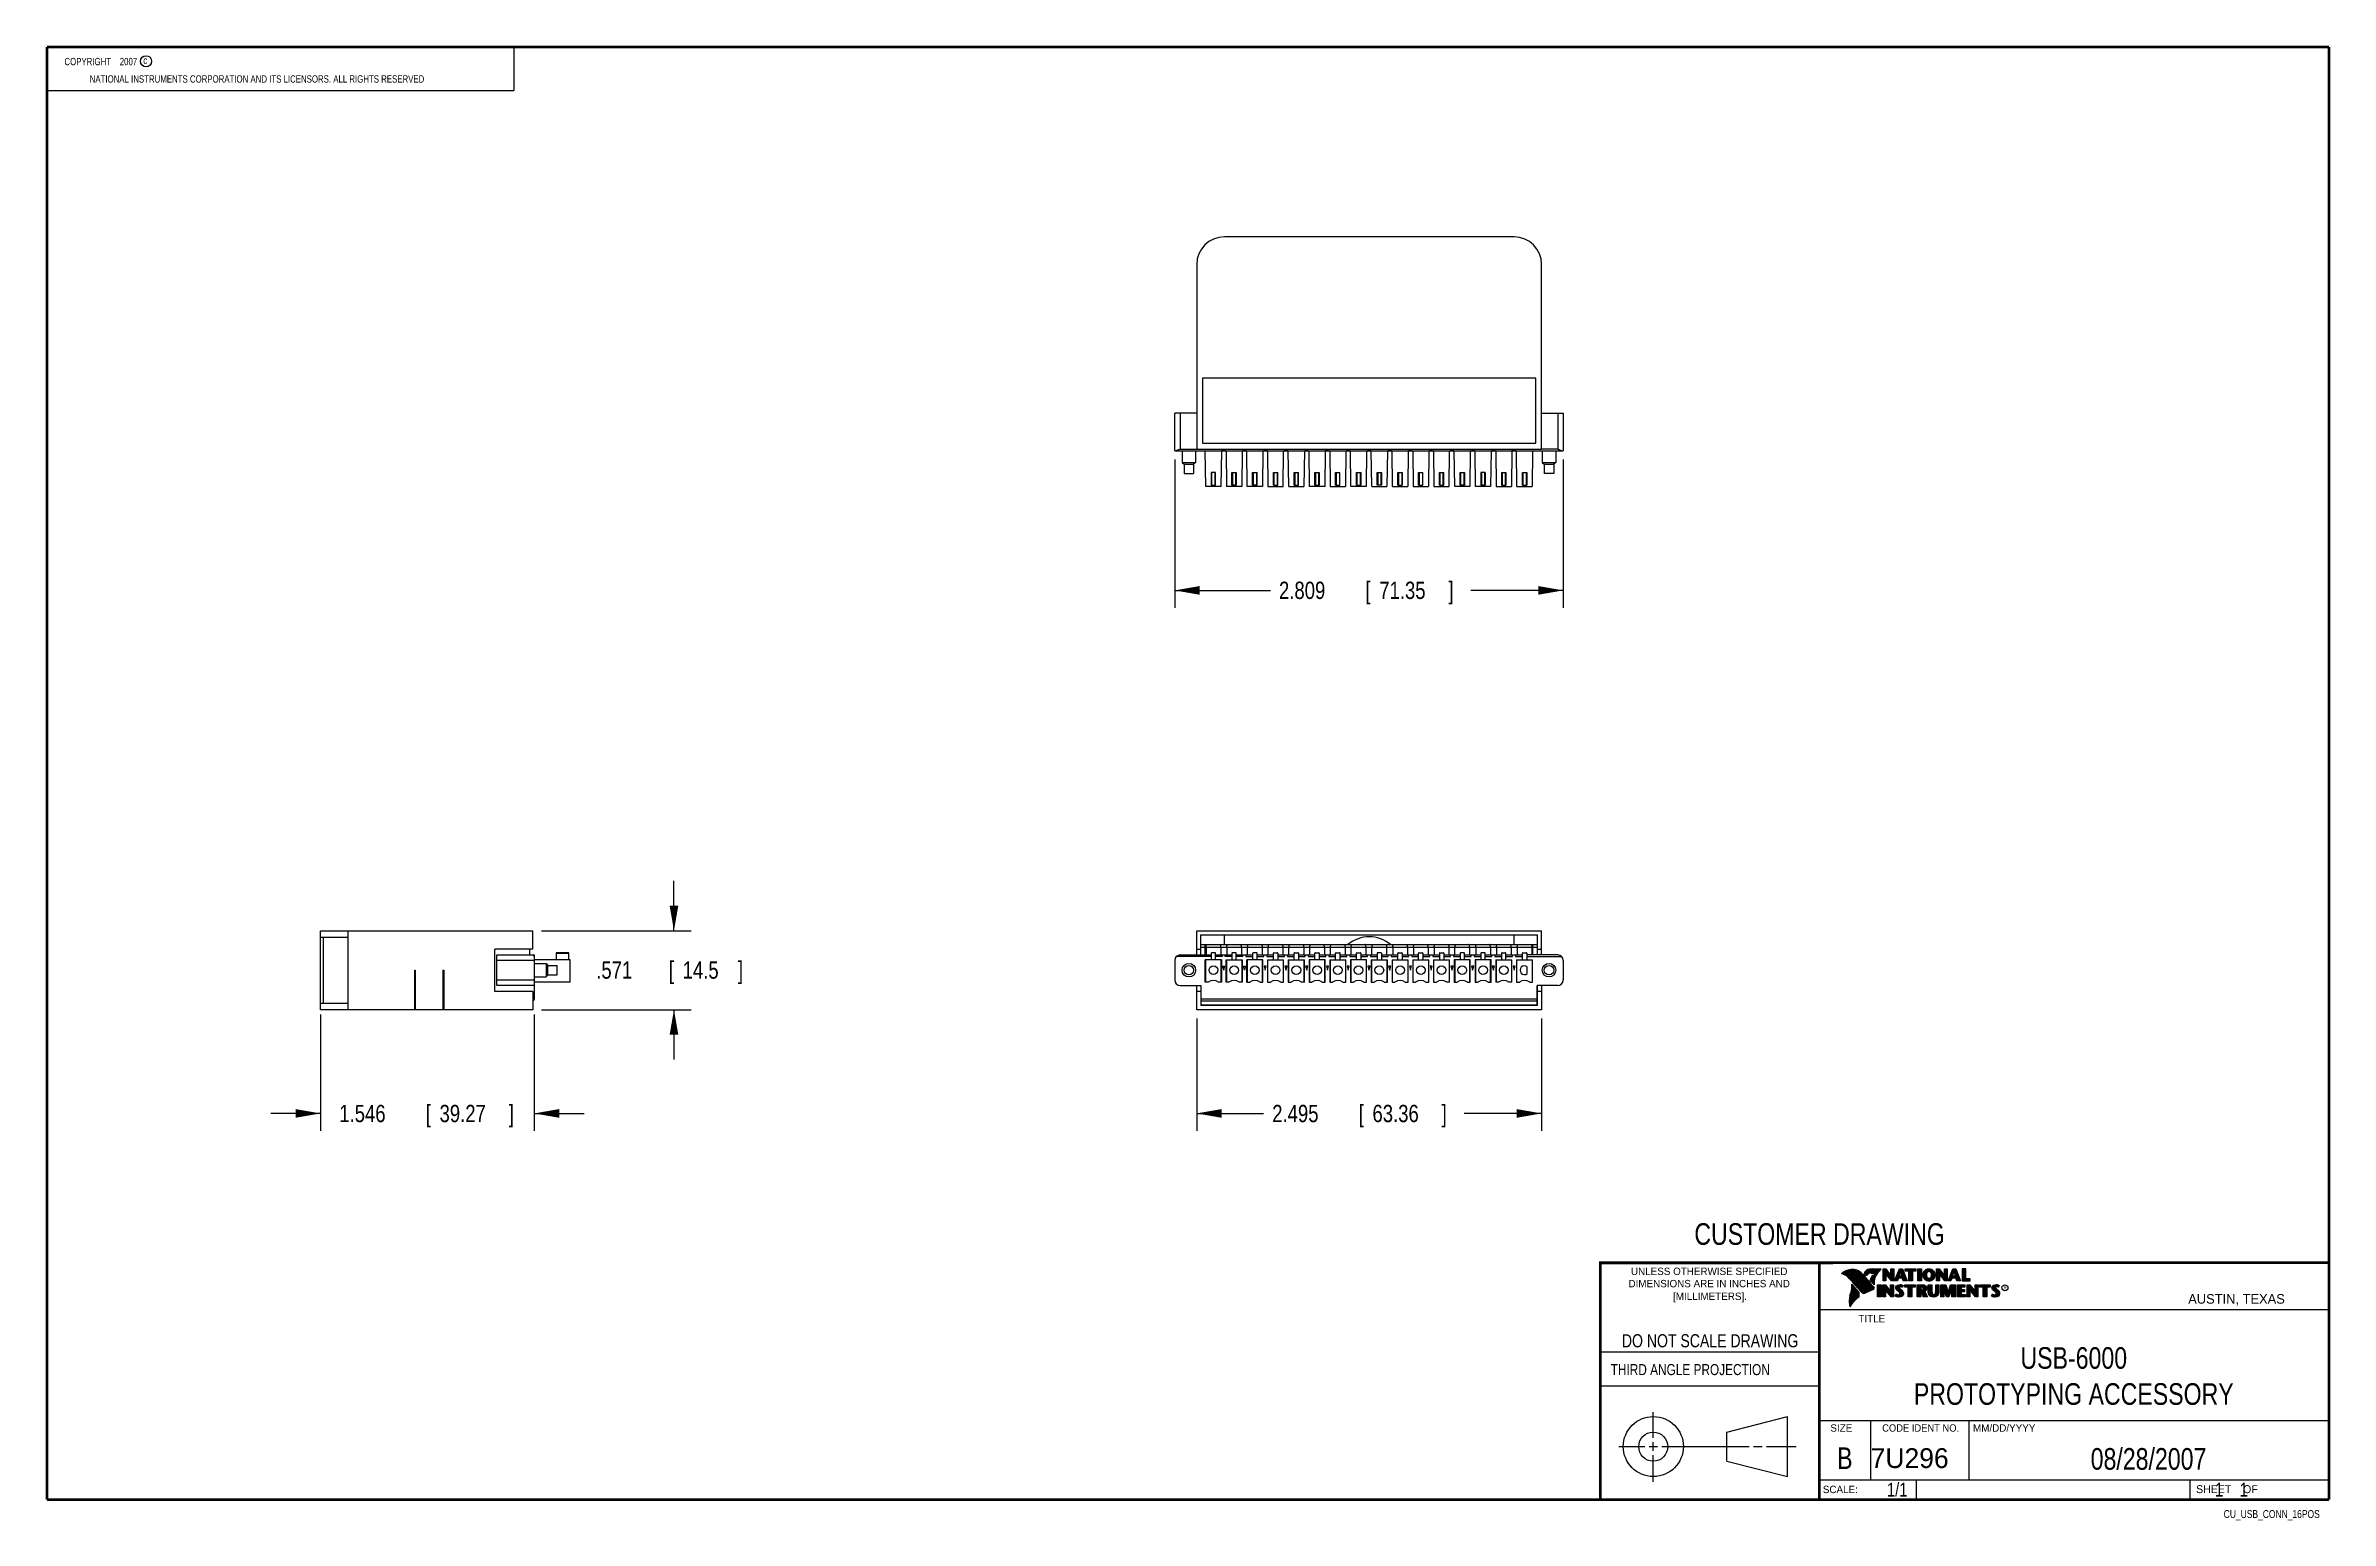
# Model space of a CAD drawing. Header units: inches. Extents: x 0.2 to 16.8, y 0.1 to 10.8.
import ezdxf
from ezdxf.enums import TextEntityAlignment as Align

# ---------------------------------------------------------------- set-up
doc = ezdxf.new("R2010")
doc.units = ezdxf.units.IN
doc.header["$LTSCALE"] = 0.935
doc.header["$MEASUREMENT"] = 0
doc.layers.get('0').update_dxf_attribs({"linetype": 'CONTINUOUS'})
doc.layers.add('DIMENSIONS', color=7, linetype='CONTINUOUS')
doc.styles.get("Standard").update_dxf_attribs({"font": 'txt', "width": 0.8})
doc.dimstyles.new('DIMSTYLE_1', dxfattribs={"dimtxt": 0.125, "dimasz": 0.18, "dimexe": 0.18, "dimexo": 0.0625, "dimgap": 0.09, "dimtad": 0, "dimtih": 1, "dimtoh": 1, "dimdec": 3, "dimzin": 4, "dimdsep": 46, "dimtxsty": 'STANDARD', "dimblk": '_FILLED', "dimblk1": '_FILLED', "dimblk2": '_FILLED', "dimcen": 0.09, "dimadec": 0, "dimazin": 0, "dimtp": 0.01, "dimtm": 0.01, "dimtfac": 1, "dimtdec": 3, "dimtofl": 0, "dimtmove": 0, "dimatfit": 3, "dimldrblk": '_FILLED', "dimfxl": 1, "dimtolj": 1, "dimtzin": 4, "dimarcsym": 0})

msp = doc.modelspace()

# ---------------------------------------------------------------- texts
at = {"color": 2, "linetype": 'CONTINUOUS', "width": 0.8}
for s, height, p in [('c', 0.053, (0.946, 10.6363)), ('NATIONAL INSTRUMENTS CORPORATION AND ITS LICENSORS. ALL RIGHTS RESERVED', 0.053, (0.5583, 10.5016)), ('THIRD ANGLE PROJECTION', 0.08, (11.5564, 1.1584))]:
    msp.add_text(s, height=height, dxfattribs=at).set_placement(p)
at = {"color": 7, "linetype": 'CONTINUOUS', "width": 0.8}
for s, height, p in [('CUSTOMER DRAWING', 0.15625, (13.0668, 2.1001)), ('DO NOT SCALE DRAWING', 0.095, (12.2754, 1.3592)), ('B', 0.1562, (13.2497, 0.4798))]:
    msp.add_text(s, height=height, dxfattribs=at).set_placement(p, align=Align.CENTER)
at = {"color": 2, "linetype": 'CONTINUOUS'}
for s, p in [('DIMENSIONS ARE IN INCHES AND', (12.2688, 1.7933)), ('UNLESS OTHERWISE SPECIFIED', (12.2688, 1.8819)), ('[MILLIMETERS].', (12.2746, 1.7015))]:
    msp.add_text(s, height=0.053254, dxfattribs=at).set_placement(p, align=Align.CENTER)
for s, height, p in [('R', 0.0217, (14.3971, 1.7782)), ('AUSTIN, TEXAS', 0.069617, (15.7327, 1.6745)), ('TITLE', 0.05325, (13.3474, 1.5397)), ('SIZE', 0.05325, (13.1451, 0.7494)), ('MM/DD/YYYY', 0.05325, (14.1765, 0.7494)), ('SCALE:', 0.05325, (13.0904, 0.3053)), ('SHEET    OF', 0.057262, (15.7892, 0.3052))]:
    msp.add_text(s, height=height, dxfattribs=at).set_placement(p)
at = {"color": 2, "linetype": 'CONTINUOUS', "width": 0.95}
msp.add_text('CODE IDENT NO.', height=0.053254, dxfattribs=at).set_placement((13.7978, 0.7494), align=Align.CENTER)
at = {"color": 7, "linetype": 'CONTINUOUS'}
msp.add_text('7U296', height=0.14316, dxfattribs=at).set_placement((13.4363, 0.4866))
at = {"color": 7, "linetype": 'CONTINUOUS', "width": 0.8}
msp.add_text('1/1', height=0.1, dxfattribs=at).set_placement((13.7025, 0.2805), align=Align.RIGHT)
at = {"color": 2, "linetype": 'CONTINUOUS', "width": 0.8}
msp.add_text('CU_USB_CONN_16POS', height=0.057262, dxfattribs=at).set_placement((16.6837, 0.1254), align=Align.RIGHT)
at = {"color": 2, "linetype": 'CONTINUOUS', "insert": (0.3125, 10.6805), "char_height": 0.053, "width": 0.8904, "attachment_point": 1}
msp.add_mtext('    COPYRIGHT    2007', dxfattribs=at)
at = {"color": 7, "linetype": 'CONTINUOUS'}
for s, insert, char_height, width, attachment_point in [('USB-6000\\PPROTOTYPING ACCESSORY', (14.9051, 1.3603), 0.15625, 2.625, 2), ('08/28/2007 ', (15.4455, 0.6307), 0.15625, 1.375, 2), ('    1    1', (15.8075, 0.3805), 0.1, 0.8, 1)]:
    msp.add_mtext(s, dxfattribs=dict(at, insert=insert, char_height=char_height, width=width, attachment_point=attachment_point))

# ---------------------------------------------------------------- blocks, each defined once
blk = doc.blocks.new('_FILLED')
at = {"color": 0, "linetype": 'BYBLOCK'}
blk.add_solid([(0, 0), (-1, 0.174), (-1, -0.174)], dxfattribs=at)
blk = doc.blocks.new('*D0')
at = {"layer": 'DIMENSIONS', "color": 2, "linetype": 'CONTINUOUS'}
for p, q in [((4.783, 4.371), (4.783, 4.731)), ((3.825, 4.371), (4.908, 4.371)), ((3.825, 3.8), (4.908, 3.8)), ((4.783, 3.8), (4.783, 3.44))]:
    blk.add_line(p, q, dxfattribs=at)
at = {"layer": 'DIMENSIONS', "color": 2, "linetype": 'CONTINUOUS', "xscale": 0.18, "yscale": 0.18, "zscale": 0.18}
for p, rotation in [((4.783, 4.371), 270), ((4.783, 3.8), 90)]:
    blk.add_blockref('_FILLED', p, dxfattribs=dict(at, rotation=rotation))
at = {"layer": 'DIMENSIONS', "color": 2, "linetype": 'CONTINUOUS', "width": 0.8}
for s, p in [('.571', (4.221, 4.024)), ('[', (4.746, 4.024)), ('14.5', (4.846, 4.024)), (']', (5.246, 4.024))]:
    blk.add_text(s, height=0.125, dxfattribs=at).set_placement(p)
blk = doc.blocks.new('*D1')
at = {"layer": 'DIMENSIONS', "color": 2, "linetype": 'CONTINUOUS'}
for p, q in [((2.227, 3.764), (2.227, 2.925)), ((3.773, 3.766), (3.773, 2.925)), ((2.227, 3.05), (1.867, 3.05)), ((3.773, 3.05), (4.133, 3.05))]:
    blk.add_line(p, q, dxfattribs=at)
at = {"layer": 'DIMENSIONS', "color": 2, "linetype": 'CONTINUOUS', "xscale": 0.18, "yscale": 0.18, "zscale": 0.18}
blk.add_blockref('_FILLED', (2.227, 3.05), dxfattribs=at)
at = {"layer": 'DIMENSIONS', "color": 2, "linetype": 'CONTINUOUS', "xscale": 0.18, "yscale": 0.18, "zscale": 0.18, "rotation": 180}
blk.add_blockref('_FILLED', (3.773, 3.05), dxfattribs=at)
at = {"layer": 'DIMENSIONS', "color": 2, "linetype": 'CONTINUOUS', "width": 0.8}
for s, p in [('1.546', (2.363, 2.987)), ('[', (2.988, 2.987)), ('39.27', (3.088, 2.987)), (']', (3.588, 2.987))]:
    blk.add_text(s, height=0.125, dxfattribs=at).set_placement(p)
blk = doc.blocks.new('*D2')
at = {"layer": 'DIMENSIONS', "color": 2, "linetype": 'CONTINUOUS'}
for p, q in [((8.404, 7.778), (8.404, 6.706)), ((11.213, 7.778), (11.213, 6.706)), ((8.404, 6.831), (9.096, 6.831)), ((11.213, 6.831), (10.546, 6.831))]:
    blk.add_line(p, q, dxfattribs=at)
at = {"layer": 'DIMENSIONS', "color": 2, "linetype": 'CONTINUOUS', "xscale": 0.18, "yscale": 0.18, "zscale": 0.18, "rotation": 180}
blk.add_blockref('_FILLED', (8.404, 6.831), dxfattribs=at)
at = {"layer": 'DIMENSIONS', "color": 2, "linetype": 'CONTINUOUS', "xscale": 0.18, "yscale": 0.18, "zscale": 0.18}
blk.add_blockref('_FILLED', (11.213, 6.831), dxfattribs=at)
at = {"layer": 'DIMENSIONS', "color": 2, "linetype": 'CONTINUOUS', "width": 0.8}
for s, p in [('2.809', (9.158, 6.769)), ('[', (9.783, 6.769)), ('71.35', (9.883, 6.769)), (']', (10.383, 6.769))]:
    blk.add_text(s, height=0.125, dxfattribs=at).set_placement(p)
blk = doc.blocks.new('*D3')
at = {"layer": 'DIMENSIONS', "color": 2, "linetype": 'CONTINUOUS'}
for p, q in [((8.563, 3.737), (8.563, 2.925)), ((11.057, 3.737), (11.057, 2.925)), ((8.563, 3.05), (9.046, 3.05)), ((11.057, 3.05), (10.496, 3.05))]:
    blk.add_line(p, q, dxfattribs=at)
at = {"layer": 'DIMENSIONS', "color": 2, "linetype": 'CONTINUOUS', "xscale": 0.18, "yscale": 0.18, "zscale": 0.18, "rotation": 180}
blk.add_blockref('_FILLED', (8.563, 3.05), dxfattribs=at)
at = {"layer": 'DIMENSIONS', "color": 2, "linetype": 'CONTINUOUS', "xscale": 0.18, "yscale": 0.18, "zscale": 0.18}
blk.add_blockref('_FILLED', (11.057, 3.05), dxfattribs=at)
at = {"layer": 'DIMENSIONS', "color": 2, "linetype": 'CONTINUOUS', "width": 0.8}
for s, p in [('2.495', (9.109, 2.987)), ('[', (9.734, 2.987)), ('63.36', (9.834, 2.987)), (']', (10.334, 2.987))]:
    blk.add_text(s, height=0.125, dxfattribs=at).set_placement(p)

# ---------------------------------------------------------------- dimensions: what is measured, and where the dimension line sits
at = {"layer": 'DIMENSIONS', "color": 2, "linetype": 'CONTINUOUS'}
for base, p1, p2, picture, middle in [((11.2129, 6.831), (8.4039, 7.7784), (11.2129, 7.7784), '*D2', (9.8205, 6.831)), ((3.7733, 3.0495), (2.2273, 3.7643), (3.7733, 3.7657), '*D1', (3.0253, 3.0495))]:
    dim = msp.add_linear_dim(base=base, p1=p1, p2=p2, dimstyle='DIMSTYLE_1', dxfattribs=at)
    dim.commit()
    dim.dimension.update_dxf_attribs({"geometry": picture, "text_midpoint": middle, "dimtype": 160})
for base, p1, p2, angle, picture, middle in [((4.7831, 4.3705), (3.8253, 3.7995), (3.8253, 4.3705), 90, '*D0', (4.7831, 4.0868)), ((8.5628314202, 3.0495084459), (11.0573314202, 3.7370084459), (8.5628314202, 3.7370084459), 180, '*D3', (9.7713162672, 3.0495084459))]:
    dim = msp.add_linear_dim(base=base, p1=p1, p2=p2, angle=angle, dimstyle='DIMSTYLE_1', dxfattribs=at)
    dim.commit()
    dim.dimension.update_dxf_attribs({"geometry": picture, "text_midpoint": middle, "dimtype": 160})

# ---------------------------------------------------------------- linework, layer by layer
at = {"color": 2, "linetype": 'CONTINUOUS'}
for p, q in [((0.25, 10.7586), (3.625, 10.7586)), ((0.25, 10.7586), (0.25, 10.4456)), ((3.625, 10.7586), (3.625, 10.4456)), ((0.25, 10.4456), (3.625, 10.4456)), ((13.0652, 1.9695), (16.745, 1.9695)), ((13.0652, 1.9695), (13.0652, 0.2605)), ((13.2311, 1.8934), (13.2311, 1.8949)), ((13.2347, 1.8921), (13.2347, 1.8972)), ((13.2382, 1.8907), (13.2382, 1.8994)), ((13.2418, 1.8892), (13.2418, 1.9015)), ((13.2453, 1.8876), (13.2453, 1.9035)), ((13.2489, 1.8858), (13.2489, 1.9054)), ((13.2524, 1.8839), (13.2524, 1.9069)), ((13.256, 1.8818), (13.256, 1.9084)), ((13.2596, 1.8796), (13.2596, 1.9098)), ((13.2631, 1.8772), (13.2631, 1.9111)), ((13.2667, 1.8747), (13.2667, 1.9124)), ((13.2702, 1.872), (13.2702, 1.9135)), ((13.2738, 1.869), (13.2738, 1.9146)), ((13.2773, 1.8658), (13.2773, 1.9155)), ((13.2809, 1.8624), (13.2809, 1.9164)), ((13.2844, 1.8587), (13.2844, 1.9173)), ((13.288, 1.8549), (13.288, 1.9181)), ((13.2915, 1.851), (13.2915, 1.9188)), ((13.2951, 1.8471), (13.2951, 1.9194)), ((13.2987, 1.8431), (13.2987, 1.9198)), ((13.3022, 1.8391), (13.3022, 1.92)), ((13.3058, 1.8351), (13.3058, 1.9201)), ((13.3093, 1.8311), (13.3093, 1.9201)), ((13.3129, 1.827), (13.3129, 1.9199)), ((13.3164, 1.8229), (13.3164, 1.9196)), ((13.32, 1.8188), (13.32, 1.9192)), ((13.3235, 1.8146), (13.3235, 1.9186)), ((13.3271, 1.8104), (13.3271, 1.9179)), ((13.3306, 1.8062), (13.3306, 1.9172)), ((13.3342, 1.802), (13.3342, 1.9163)), ((13.3378, 1.7978), (13.3378, 1.9151)), ((13.3413, 1.7937), (13.3413, 1.9138)), ((13.3449, 1.7897), (13.3449, 1.9122)), ((13.3484, 1.7856), (13.3484, 1.9103)), ((13.352, 1.7817), (13.352, 1.9081)), ((13.3555, 1.7778), (13.3555, 1.9055)), ((13.3591, 1.7739), (13.3591, 1.9026)), ((13.3626, 1.7701), (13.3626, 1.8991)), ((13.3662, 1.7663), (13.3662, 1.8952)), ((13.3697, 1.7625), (13.3697, 1.8915)), ((13.3733, 1.7588), (13.3733, 1.8878)), ((13.3769, 1.7556), (13.3769, 1.8841)), ((13.3804, 1.7529), (13.3804, 1.8803)), ((13.384, 1.7512), (13.384, 1.8766)), ((13.3875, 1.7509), (13.3875, 1.8728)), ((13.4022, 1.878), (13.3901, 1.8922)), ((13.3911, 1.7518), (13.3911, 1.8691)), ((13.4029, 1.881), (13.3927, 1.893)), ((13.3946, 1.8908), (13.3946, 1.8999)), ((13.3946, 1.7533), (13.3946, 1.8653)), ((13.3982, 1.8866), (13.3982, 1.9062)), ((13.3982, 1.7548), (13.3982, 1.8615)), ((13.4017, 1.8824), (13.4017, 1.9101)), ((13.4017, 1.7563), (13.4017, 1.8574)), ((13.4053, 1.8823), (13.4053, 1.9129)), ((13.4053, 1.7578), (13.4053, 1.8531)), ((13.4088, 1.8844), (13.4088, 1.915)), ((13.4088, 1.7593), (13.4088, 1.8488)), ((13.4124, 1.887), (13.4124, 1.9167)), ((13.4124, 1.7609), (13.4124, 1.8445)), ((13.4159, 1.89), (13.4159, 1.9182)), ((13.4159, 1.7625), (13.4159, 1.8402)), ((13.4195, 1.8937), (13.4195, 1.9193)), ((13.4195, 1.7641), (13.4195, 1.8359)), ((13.4231, 1.8964), (13.4231, 1.9203)), ((13.4231, 1.7657), (13.4231, 1.8316)), ((13.4266, 1.8982), (13.4266, 1.9209)), ((13.4266, 1.7674), (13.4266, 1.8273)), ((13.4302, 1.8995), (13.4302, 1.9214)), ((13.4302, 1.7691), (13.4302, 1.823)), ((13.4414, 1.8328), (13.4319, 1.8437)), ((13.4337, 1.8997), (13.4337, 1.922)), ((13.4337, 1.7708), (13.4337, 1.8187)), ((13.4433, 1.8344), (13.4349, 1.844)), ((13.4373, 1.8991), (13.4373, 1.9224)), ((13.4373, 1.8413), (13.4373, 1.8491)), ((13.4408, 1.898), (13.4408, 1.9228)), ((13.4408, 1.8372), (13.4408, 1.8572)), ((13.4444, 1.8972), (13.4444, 1.9231)), ((13.4444, 1.8331), (13.4444, 1.8665)), ((13.4479, 1.8969), (13.4479, 1.9234)), ((13.4479, 1.8288), (13.4479, 1.873)), ((13.4515, 1.8966), (13.4515, 1.9236)), ((13.4515, 1.8247), (13.4515, 1.8764)), ((13.4529, 1.9261), (13.5132, 1.9271)), ((13.453, 1.9236), (13.5067, 1.9245)), ((13.455, 1.8965), (13.455, 1.9237)), ((13.455, 1.8207), (13.455, 1.878)), ((13.4586, 1.8964), (13.4586, 1.9237)), ((13.4586, 1.8303), (13.4586, 1.879)), ((13.4622, 1.8957), (13.4622, 1.9238)), ((13.4622, 1.8535), (13.4622, 1.8795)), ((13.4657, 1.8935), (13.4657, 1.9238)), ((13.4657, 1.8636), (13.4657, 1.8798)), ((13.4693, 1.872), (13.4693, 1.9239)), ((13.4728, 1.8794), (13.4728, 1.9239)), ((13.4764, 1.8859), (13.4764, 1.924)), ((13.4799, 1.8919), (13.4799, 1.924)), ((13.4835, 1.8973), (13.4835, 1.9241)), ((13.487, 1.9023), (13.487, 1.9242)), ((13.4906, 1.9069), (13.4906, 1.9242)), ((13.4941, 1.9112), (13.4941, 1.9243)), ((13.4977, 1.9153), (13.4977, 1.9243)), ((13.5013, 1.9191), (13.5013, 1.9244)), ((13.5261, 1.9263), (13.5451, 1.9263)), ((13.5261, 1.839), (13.5261, 1.9263)), ((13.5466, 1.839), (13.5261, 1.839)), ((13.5286, 1.9237), (13.5439, 1.9237)), ((13.5286, 1.8415), (13.5286, 1.9237)), ((13.5441, 1.8415), (13.5286, 1.8415)), ((13.5332, 1.8415), (13.5332, 1.9237)), ((13.5367, 1.8415), (13.5367, 1.9237)), ((13.5402, 1.8415), (13.5402, 1.9237)), ((13.5441, 1.8976), (13.5437, 1.9237)), ((13.5439, 1.9237), (13.5854, 1.869)), ((13.5873, 1.8415), (13.5441, 1.8976)), ((13.5441, 1.8976), (13.5441, 1.8415)), ((13.5451, 1.9263), (13.5829, 1.8765)), ((13.586, 1.839), (13.5466, 1.8902)), ((13.5466, 1.8902), (13.5466, 1.839)), ((13.5471, 1.8936), (13.5471, 1.9194)), ((13.5506, 1.8891), (13.5506, 1.9149)), ((13.5541, 1.8846), (13.5541, 1.9103)), ((13.5576, 1.8801), (13.5576, 1.9057)), ((13.561, 1.8756), (13.561, 1.9011)), ((13.5645, 1.8711), (13.5645, 1.8965)), ((13.568, 1.8665), (13.568, 1.8919)), ((13.5715, 1.862), (13.5715, 1.8874)), ((13.575, 1.8575), (13.575, 1.8828)), ((13.5784, 1.853), (13.5784, 1.8782)), ((13.5819, 1.8485), (13.5819, 1.8736)), ((13.5829, 1.9263), (13.6036, 1.9263)), ((13.5829, 1.8765), (13.5829, 1.9263)), ((13.5854, 1.9237), (13.6011, 1.9237)), ((13.5854, 1.869), (13.5854, 1.9237)), ((13.5854, 1.844), (13.5854, 1.869)), ((13.6036, 1.839), (13.586, 1.839)), ((13.6011, 1.8415), (13.5873, 1.8415)), ((13.5889, 1.8415), (13.5889, 1.9237)), ((13.5923, 1.8415), (13.5923, 1.9237)), ((13.5958, 1.8415), (13.5958, 1.9237)), ((13.5993, 1.8415), (13.5993, 1.9237)), ((13.6011, 1.9237), (13.6011, 1.8415)), ((13.6036, 1.9263), (13.6036, 1.839)), ((13.6088, 1.839), (13.6444, 1.9262)), ((13.6294, 1.839), (13.6088, 1.839)), ((13.6125, 1.8415), (13.6461, 1.9237)), ((13.6277, 1.8415), (13.6125, 1.8415)), ((13.6167, 1.8415), (13.6167, 1.8516)), ((13.6201, 1.8415), (13.6201, 1.8601)), ((13.6236, 1.8415), (13.6236, 1.8686)), ((13.6271, 1.8415), (13.6271, 1.8771)), ((13.6361, 1.8623), (13.6277, 1.8415)), ((13.6378, 1.8598), (13.6294, 1.839)), ((13.6306, 1.8486), (13.6306, 1.8857)), ((13.634, 1.8573), (13.634, 1.8942)), ((13.6665, 1.8623), (13.6361, 1.8623)), ((13.6375, 1.8623), (13.6375, 1.9027)), ((13.6647, 1.8598), (13.6378, 1.8598)), ((13.6388, 1.8711), (13.65, 1.9073)), ((13.6639, 1.8711), (13.6388, 1.8711)), ((13.641, 1.8781), (13.641, 1.9112)), ((13.641, 1.8623), (13.641, 1.8711)), ((13.6423, 1.8736), (13.6519, 1.9048)), ((13.6606, 1.8736), (13.6423, 1.8736)), ((13.6444, 1.9262), (13.6664, 1.9262)), ((13.6445, 1.8893), (13.6445, 1.9197)), ((13.6445, 1.8623), (13.6445, 1.8711)), ((13.6461, 1.9237), (13.6647, 1.9237)), ((13.6479, 1.9006), (13.6479, 1.9237)), ((13.6479, 1.8623), (13.6479, 1.8711)), ((13.65, 1.9073), (13.6541, 1.9073)), ((13.6514, 1.9073), (13.6514, 1.9237)), ((13.6514, 1.8623), (13.6514, 1.8711)), ((13.6519, 1.9048), (13.6521, 1.9048)), ((13.6521, 1.9048), (13.6606, 1.8736)), ((13.6541, 1.9073), (13.6639, 1.8711)), ((13.6549, 1.9043), (13.6549, 1.9237)), ((13.6549, 1.8623), (13.6549, 1.8711)), ((13.6584, 1.8915), (13.6584, 1.9237)), ((13.6584, 1.8623), (13.6584, 1.8711)), ((13.6618, 1.8787), (13.6618, 1.9237)), ((13.6618, 1.8623), (13.6618, 1.8711)), ((13.6647, 1.9237), (13.6959, 1.8415)), ((13.6717, 1.839), (13.6647, 1.8598)), ((13.6653, 1.8623), (13.6653, 1.922)), ((13.6664, 1.9262), (13.6995, 1.839)), ((13.6735, 1.8415), (13.6665, 1.8623)), ((13.6688, 1.8555), (13.6688, 1.9128)), ((13.6995, 1.839), (13.6717, 1.839)), ((13.6723, 1.8452), (13.6723, 1.9037)), ((13.6959, 1.8415), (13.6735, 1.8415)), ((13.6757, 1.8415), (13.6757, 1.8945)), ((13.6792, 1.8415), (13.6792, 1.8854)), ((13.6827, 1.8415), (13.6827, 1.8762)), ((13.6862, 1.8415), (13.6862, 1.8671)), ((13.6866, 1.9262), (13.7634, 1.9262)), ((13.6866, 1.9099), (13.6866, 1.9262)), ((13.7118, 1.9099), (13.6866, 1.9099)), ((13.6891, 1.9237), (13.7609, 1.9237)), ((13.6891, 1.9125), (13.6891, 1.9237)), ((13.7143, 1.9125), (13.6891, 1.9125)), ((13.6896, 1.8415), (13.6896, 1.8579)), ((13.6931, 1.9125), (13.6931, 1.9237)), ((13.6931, 1.8415), (13.6931, 1.8488)), ((13.6966, 1.9125), (13.6966, 1.9237)), ((13.7001, 1.9125), (13.7001, 1.9237)), ((13.7035, 1.9125), (13.7035, 1.9237)), ((13.707, 1.9125), (13.707, 1.9237)), ((13.7105, 1.9125), (13.7105, 1.9237)), ((13.7118, 1.839), (13.7118, 1.9099)), ((13.7382, 1.839), (13.7118, 1.839)), ((13.7143, 1.9125), (13.714, 1.9237)), ((13.7143, 1.8415), (13.7143, 1.9125)), ((13.7357, 1.8415), (13.7143, 1.8415)), ((13.7174, 1.8415), (13.7174, 1.9237)), ((13.7209, 1.8415), (13.7209, 1.9237)), ((13.7244, 1.8415), (13.7244, 1.9237)), ((13.7279, 1.8415), (13.7279, 1.9237)), ((13.7313, 1.8415), (13.7313, 1.9237)), ((13.7357, 1.9125), (13.7348, 1.9237)), ((13.7609, 1.9125), (13.7357, 1.9125)), ((13.7357, 1.9125), (13.7357, 1.8415)), ((13.7634, 1.9099), (13.7382, 1.9099)), ((13.7382, 1.9099), (13.7382, 1.839)), ((13.7383, 1.9125), (13.7383, 1.9237)), ((13.7418, 1.9125), (13.7418, 1.9237)), ((13.7452, 1.9125), (13.7452, 1.9237)), ((13.7487, 1.9125), (13.7487, 1.9237)), ((13.7522, 1.9125), (13.7522, 1.9237)), ((13.7557, 1.9125), (13.7557, 1.9237)), ((13.7591, 1.9125), (13.7591, 1.9237)), ((13.7609, 1.9237), (13.7609, 1.9125)), ((13.7634, 1.9262), (13.7634, 1.9099)), ((13.7768, 1.9262), (13.8031, 1.9262)), ((13.7768, 1.839), (13.7768, 1.9262)), ((13.8031, 1.839), (13.7768, 1.839)), ((13.7794, 1.9237), (13.8006, 1.9237)), ((13.7794, 1.8415), (13.7794, 1.9237)), ((13.8006, 1.8415), (13.7794, 1.8415)), ((13.7835, 1.8415), (13.7835, 1.9237)), ((13.787, 1.8415), (13.787, 1.9237)), ((13.7904, 1.8415), (13.7904, 1.9237)), ((13.7939, 1.8415), (13.7939, 1.9237)), ((13.7974, 1.8415), (13.7974, 1.9237)), ((13.8006, 1.9237), (13.8006, 1.8415)), ((13.8031, 1.9262), (13.8031, 1.839)), ((13.8154, 1.8853), (13.8155, 1.8871)), ((13.8154, 1.8834), (13.8154, 1.8853)), ((13.8154, 1.8816), (13.8154, 1.8834)), ((13.8155, 1.8797), (13.8154, 1.8816)), ((13.8155, 1.8871), (13.8157, 1.8889)), ((13.8157, 1.8779), (13.8155, 1.8797)), ((13.8157, 1.8889), (13.8159, 1.8907)), ((13.8159, 1.876), (13.8157, 1.8779)), ((13.8159, 1.8907), (13.8161, 1.8924)), ((13.8162, 1.8742), (13.8159, 1.876)), ((13.8161, 1.8924), (13.8165, 1.8941)), ((13.8166, 1.8724), (13.8162, 1.8742)), ((13.8165, 1.8941), (13.8169, 1.8958)), ((13.817, 1.8706), (13.8166, 1.8724)), ((13.8169, 1.8958), (13.8174, 1.8975)), ((13.8174, 1.8689), (13.817, 1.8706)), ((13.8174, 1.8975), (13.8179, 1.8991)), ((13.8179, 1.8672), (13.8174, 1.8689)), ((13.8179, 1.8991), (13.8185, 1.9006)), ((13.8179, 1.8852), (13.818, 1.8869)), ((13.8179, 1.8834), (13.8179, 1.8852)), ((13.818, 1.8817), (13.8179, 1.8834)), ((13.8185, 1.8655), (13.8179, 1.8672)), ((13.818, 1.8869), (13.8182, 1.8886)), ((13.8181, 1.8799), (13.818, 1.8817)), ((13.8182, 1.8781), (13.8181, 1.8799)), ((13.8182, 1.8886), (13.8184, 1.8903)), ((13.8184, 1.8764), (13.8182, 1.8781)), ((13.8184, 1.8903), (13.8186, 1.892)), ((13.8187, 1.8746), (13.8184, 1.8764)), ((13.8185, 1.9006), (13.8191, 1.9021)), ((13.8191, 1.8639), (13.8185, 1.8655)), ((13.8186, 1.892), (13.819, 1.8936)), ((13.8191, 1.8729), (13.8187, 1.8746)), ((13.819, 1.8936), (13.8193, 1.8952)), ((13.8191, 1.9021), (13.8198, 1.9036)), ((13.8194, 1.8712), (13.8191, 1.8729)), ((13.8198, 1.8623), (13.8191, 1.8639)), ((13.8193, 1.8952), (13.8198, 1.8967)), ((13.8199, 1.8696), (13.8194, 1.8712)), ((13.8198, 1.9036), (13.8206, 1.9051)), ((13.8198, 1.8967), (13.8203, 1.8982)), ((13.8205, 1.8607), (13.8198, 1.8623)), ((13.8204, 1.8679), (13.8199, 1.8696)), ((13.8203, 1.8982), (13.8208, 1.8997)), ((13.8209, 1.8664), (13.8204, 1.8679)), ((13.8213, 1.8592), (13.8205, 1.8607)), ((13.8206, 1.9051), (13.8214, 1.9065)), ((13.8208, 1.8997), (13.8214, 1.9011)), ((13.8209, 1.8664), (13.8208, 1.8997)), ((13.8215, 1.8648), (13.8209, 1.8664)), ((13.8221, 1.8578), (13.8213, 1.8592)), ((13.8214, 1.9065), (13.8223, 1.9079)), ((13.8214, 1.9011), (13.8221, 1.9025)), ((13.8221, 1.8633), (13.8215, 1.8648)), ((13.8221, 1.9025), (13.8228, 1.9038)), ((13.8228, 1.8619), (13.8221, 1.8633)), ((13.823, 1.8563), (13.8221, 1.8578)), ((13.8223, 1.9079), (13.8232, 1.9092)), ((13.8228, 1.9038), (13.8236, 1.9052)), ((13.8235, 1.8604), (13.8228, 1.8619)), ((13.8239, 1.855), (13.823, 1.8563)), ((13.8232, 1.9092), (13.8243, 1.9106)), ((13.8243, 1.8591), (13.8235, 1.8604)), ((13.8236, 1.9052), (13.8244, 1.9065)), ((13.8249, 1.8536), (13.8239, 1.855)), ((13.8243, 1.9106), (13.8253, 1.9119)), ((13.8243, 1.8591), (13.8244, 1.9065)), ((13.8251, 1.8577), (13.8243, 1.8591)), ((13.8244, 1.9065), (13.8253, 1.9077)), ((13.826, 1.8523), (13.8249, 1.8536)), ((13.826, 1.8564), (13.8251, 1.8577)), ((13.8253, 1.9119), (13.8265, 1.9132)), ((13.8253, 1.9077), (13.8262, 1.909)), ((13.8269, 1.8552), (13.826, 1.8564)), ((13.8271, 1.8511), (13.826, 1.8523)), ((13.8262, 1.909), (13.8273, 1.9102)), ((13.8265, 1.9132), (13.8276, 1.9144)), ((13.8279, 1.854), (13.8269, 1.8552)), ((13.8282, 1.8499), (13.8271, 1.8511)), ((13.8273, 1.9102), (13.8283, 1.9114)), ((13.8276, 1.9144), (13.8288, 1.9156)), ((13.8279, 1.854), (13.8283, 1.9114)), ((13.8289, 1.8528), (13.8279, 1.854)), ((13.8294, 1.8487), (13.8282, 1.8499)), ((13.8283, 1.9114), (13.8294, 1.9126)), ((13.8288, 1.9156), (13.8301, 1.9167)), ((13.83, 1.8517), (13.8289, 1.8528)), ((13.8294, 1.9126), (13.8306, 1.9137)), ((13.8306, 1.8476), (13.8294, 1.8487)), ((13.8311, 1.8506), (13.83, 1.8517)), ((13.8301, 1.9167), (13.8314, 1.9178)), ((13.8306, 1.9137), (13.8318, 1.9148)), ((13.8319, 1.8466), (13.8306, 1.8476)), ((13.8311, 1.8506), (13.8318, 1.9148)), ((13.8323, 1.8496), (13.8311, 1.8506)), ((13.8314, 1.9178), (13.8327, 1.9188)), ((13.8318, 1.9148), (13.833, 1.9158)), ((13.8332, 1.8456), (13.8319, 1.8466)), ((13.8335, 1.8486), (13.8323, 1.8496)), ((13.8327, 1.9188), (13.834, 1.9198)), ((13.833, 1.9158), (13.8342, 1.9168)), ((13.8346, 1.8447), (13.8332, 1.8456)), ((13.8347, 1.8477), (13.8335, 1.8486)), ((13.834, 1.9198), (13.8354, 1.9207)), ((13.8342, 1.9168), (13.8355, 1.9177)), ((13.836, 1.8438), (13.8346, 1.8447)), ((13.8347, 1.8477), (13.8355, 1.9177)), ((13.836, 1.8468), (13.8347, 1.8477)), ((13.8354, 1.9207), (13.8368, 1.9215)), ((13.8355, 1.9177), (13.8368, 1.9185)), ((13.8373, 1.846), (13.836, 1.8468)), ((13.8374, 1.843), (13.836, 1.8438)), ((13.8368, 1.9215), (13.8382, 1.9223)), ((13.8368, 1.9185), (13.8381, 1.9193)), ((13.8386, 1.8452), (13.8373, 1.846)), ((13.839, 1.8423), (13.8374, 1.843)), ((13.8381, 1.9193), (13.8394, 1.92)), ((13.8386, 1.8452), (13.8381, 1.9193)), ((13.8382, 1.9223), (13.8397, 1.923)), ((13.84, 1.8445), (13.8386, 1.8452)), ((13.8405, 1.8416), (13.839, 1.8423)), ((13.8394, 1.92), (13.8408, 1.9207)), ((13.8397, 1.923), (13.8412, 1.9237)), ((13.8397, 1.8857), (13.8398, 1.8868)), ((13.8397, 1.8845), (13.8397, 1.8857)), ((13.8397, 1.8833), (13.8397, 1.8845)), ((13.8397, 1.8821), (13.8397, 1.8833)), ((13.8397, 1.8809), (13.8397, 1.8821)), ((13.8398, 1.8796), (13.8397, 1.8809)), ((13.8398, 1.8868), (13.8399, 1.888)), ((13.8399, 1.8784), (13.8398, 1.8796)), ((13.8399, 1.888), (13.84, 1.8891)), ((13.84, 1.8773), (13.8399, 1.8784)), ((13.84, 1.8891), (13.8401, 1.8902)), ((13.8401, 1.8761), (13.84, 1.8773)), ((13.8415, 1.8439), (13.84, 1.8445)), ((13.8401, 1.8902), (13.8402, 1.8913)), ((13.8402, 1.8749), (13.8401, 1.8761)), ((13.8402, 1.8913), (13.8403, 1.8924)), ((13.8404, 1.8738), (13.8402, 1.8749)), ((13.8403, 1.8924), (13.8405, 1.8934)), ((13.8405, 1.8727), (13.8404, 1.8738)), ((13.8405, 1.8934), (13.8407, 1.8944)), ((13.8407, 1.8716), (13.8405, 1.8727)), ((13.8421, 1.8409), (13.8405, 1.8416)), ((13.8407, 1.8944), (13.8409, 1.8954)), ((13.841, 1.8706), (13.8407, 1.8716)), ((13.8408, 1.9207), (13.8422, 1.9213)), ((13.8409, 1.8954), (13.8411, 1.8963)), ((13.8412, 1.8696), (13.841, 1.8706)), ((13.8411, 1.8963), (13.8414, 1.8972)), ((13.8412, 1.9237), (13.8427, 1.9243)), ((13.8414, 1.8686), (13.8412, 1.8696)), ((13.8414, 1.8972), (13.8416, 1.8981)), ((13.8417, 1.8677), (13.8414, 1.8686)), ((13.8415, 1.8439), (13.8417, 1.8678)), ((13.843, 1.8433), (13.8415, 1.8439)), ((13.8416, 1.8981), (13.8419, 1.899)), ((13.842, 1.8667), (13.8417, 1.8677)), ((13.8419, 1.899), (13.8422, 1.8999)), ((13.842, 1.8991), (13.8422, 1.9213)), ((13.8423, 1.8658), (13.842, 1.8667)), ((13.8438, 1.8404), (13.8421, 1.8409)), ((13.8422, 1.9213), (13.8436, 1.9219)), ((13.8422, 1.8999), (13.8426, 1.9007)), ((13.8422, 1.8844), (13.8423, 1.8856)), ((13.8422, 1.8833), (13.8422, 1.8844)), ((13.8422, 1.8821), (13.8422, 1.8833)), ((13.8423, 1.8809), (13.8422, 1.8821)), ((13.8423, 1.8867), (13.8424, 1.8878)), ((13.8423, 1.8856), (13.8423, 1.8867)), ((13.8423, 1.8798), (13.8423, 1.8809)), ((13.8424, 1.8786), (13.8423, 1.8798)), ((13.8427, 1.865), (13.8423, 1.8658)), ((13.8424, 1.8878), (13.8425, 1.8889)), ((13.8425, 1.8775), (13.8424, 1.8786)), ((13.8425, 1.8889), (13.8426, 1.89)), ((13.8426, 1.8764), (13.8425, 1.8775)), ((13.8426, 1.9007), (13.843, 1.9016)), ((13.8426, 1.89), (13.8427, 1.891)), ((13.8427, 1.8753), (13.8426, 1.8764)), ((13.8427, 1.9243), (13.8443, 1.9248)), ((13.8427, 1.891), (13.8428, 1.892)), ((13.8429, 1.8742), (13.8427, 1.8753)), ((13.8431, 1.8641), (13.8427, 1.865)), ((13.8428, 1.892), (13.843, 1.893)), ((13.843, 1.8731), (13.8429, 1.8742)), ((13.843, 1.9016), (13.8434, 1.9024)), ((13.843, 1.893), (13.8432, 1.8939)), ((13.8432, 1.8721), (13.843, 1.8731)), ((13.8445, 1.8428), (13.843, 1.8433)), ((13.8434, 1.8633), (13.8431, 1.8641)), ((13.8432, 1.8939), (13.8434, 1.8948)), ((13.8434, 1.8712), (13.8432, 1.8721)), ((13.8434, 1.9024), (13.8438, 1.9032)), ((13.8434, 1.8948), (13.8436, 1.8957)), ((13.8436, 1.8702), (13.8434, 1.8712)), ((13.8439, 1.8625), (13.8434, 1.8633)), ((13.8436, 1.9219), (13.8451, 1.9224)), ((13.8436, 1.8957), (13.8438, 1.8965)), ((13.8439, 1.8693), (13.8436, 1.8702)), ((13.8438, 1.9032), (13.8443, 1.904)), ((13.8438, 1.8965), (13.844, 1.8974)), ((13.8455, 1.8399), (13.8438, 1.8404)), ((13.8441, 1.8684), (13.8439, 1.8693)), ((13.8443, 1.8617), (13.8439, 1.8625)), ((13.844, 1.8974), (13.8443, 1.8982)), ((13.8444, 1.8676), (13.8441, 1.8684)), ((13.8443, 1.9248), (13.8459, 1.9253)), ((13.8443, 1.904), (13.8447, 1.9047)), ((13.8443, 1.8982), (13.8446, 1.899)), ((13.8448, 1.8609), (13.8443, 1.8617)), ((13.8447, 1.8667), (13.8444, 1.8676)), ((13.8462, 1.8423), (13.8445, 1.8428)), ((13.8446, 1.899), (13.8449, 1.8997)), ((13.8447, 1.9047), (13.8453, 1.9055)), ((13.845, 1.8659), (13.8447, 1.8667)), ((13.8453, 1.8602), (13.8448, 1.8609)), ((13.8449, 1.8997), (13.8453, 1.9005)), ((13.8454, 1.8651), (13.845, 1.8659)), ((13.8451, 1.9224), (13.8466, 1.9229)), ((13.8453, 1.9055), (13.8451, 1.9224)), ((13.8453, 1.9055), (13.8458, 1.9062)), ((13.8453, 1.9005), (13.8456, 1.9012)), ((13.8458, 1.8595), (13.8453, 1.8602)), ((13.8457, 1.8644), (13.8454, 1.8651)), ((13.8473, 1.8395), (13.8455, 1.8399)), ((13.8456, 1.9012), (13.846, 1.902)), ((13.8461, 1.8637), (13.8457, 1.8644)), ((13.8458, 1.9062), (13.8464, 1.9068)), ((13.8464, 1.8588), (13.8458, 1.8595)), ((13.846, 1.8424), (13.8458, 1.8595)), ((13.8459, 1.9253), (13.8476, 1.9257)), ((13.846, 1.902), (13.8464, 1.9027)), ((13.8465, 1.863), (13.8461, 1.8637)), ((13.8478, 1.8419), (13.8462, 1.8423)), ((13.8464, 1.9068), (13.847, 1.9074)), ((13.8464, 1.9027), (13.8468, 1.9033)), ((13.847, 1.8581), (13.8464, 1.8588)), ((13.8469, 1.8623), (13.8465, 1.863)), ((13.8466, 1.9229), (13.8481, 1.9233)), ((13.8468, 1.9033), (13.8473, 1.9039)), ((13.8473, 1.8617), (13.8469, 1.8623)), ((13.847, 1.9074), (13.8477, 1.908)), ((13.8477, 1.8575), (13.847, 1.8581)), ((13.8473, 1.9039), (13.8478, 1.9045)), ((13.8478, 1.8611), (13.8473, 1.8617)), ((13.8491, 1.8391), (13.8473, 1.8395)), ((13.8476, 1.9257), (13.8492, 1.9261)), ((13.8477, 1.908), (13.8483, 1.9086)), ((13.8483, 1.857), (13.8477, 1.8575)), ((13.8478, 1.9045), (13.8482, 1.9051)), ((13.8483, 1.8605), (13.8478, 1.8611)), ((13.8495, 1.8416), (13.8478, 1.8419)), ((13.8481, 1.9233), (13.8497, 1.9236)), ((13.8482, 1.9051), (13.8488, 1.9056)), ((13.8483, 1.9086), (13.849, 1.9091)), ((13.8488, 1.8599), (13.8483, 1.8605)), ((13.849, 1.8564), (13.8483, 1.857)), ((13.8488, 1.9056), (13.8493, 1.9061)), ((13.8494, 1.8594), (13.8488, 1.8599)), ((13.849, 1.9091), (13.8497, 1.9095)), ((13.8498, 1.8559), (13.849, 1.8564)), ((13.8509, 1.8388), (13.8491, 1.8391)), ((13.8492, 1.9261), (13.8509, 1.9264)), ((13.8493, 1.9061), (13.8498, 1.9065)), ((13.8499, 1.8589), (13.8494, 1.8594)), ((13.8495, 1.9094), (13.8495, 1.9236)), ((13.8495, 1.8416), (13.8495, 1.8561)), ((13.8513, 1.8413), (13.8495, 1.8416)), ((13.8497, 1.9236), (13.8513, 1.9239)), ((13.8497, 1.9095), (13.8505, 1.9099)), ((13.8498, 1.9065), (13.8504, 1.9069)), ((13.8505, 1.8555), (13.8498, 1.8559)), ((13.8505, 1.8585), (13.8499, 1.8589)), ((13.8504, 1.9069), (13.851, 1.9073)), ((13.8505, 1.9099), (13.8512, 1.9103)), ((13.8511, 1.8581), (13.8505, 1.8585)), ((13.8513, 1.8551), (13.8505, 1.8555)), ((13.8509, 1.9264), (13.8527, 1.9266)), ((13.8528, 1.8386), (13.8509, 1.8388)), ((13.851, 1.9073), (13.8516, 1.9077)), ((13.8518, 1.8577), (13.8511, 1.8581)), ((13.8512, 1.9103), (13.852, 1.9106)), ((13.8513, 1.9239), (13.853, 1.9241)), ((13.8521, 1.8547), (13.8513, 1.8551)), ((13.853, 1.8411), (13.8513, 1.8413)), ((13.8516, 1.9077), (13.8523, 1.908)), ((13.8524, 1.8574), (13.8518, 1.8577)), ((13.852, 1.9106), (13.8528, 1.9109)), ((13.853, 1.8544), (13.8521, 1.8547)), ((13.8523, 1.908), (13.8529, 1.9083)), ((13.8531, 1.8571), (13.8524, 1.8574)), ((13.8527, 1.9266), (13.8544, 1.9268)), ((13.8528, 1.9109), (13.8536, 1.9111)), ((13.8547, 1.8384), (13.8528, 1.8386)), ((13.8529, 1.9083), (13.8536, 1.9085)), ((13.853, 1.9241), (13.8546, 1.9243)), ((13.853, 1.9109), (13.853, 1.9241)), ((13.8538, 1.8542), (13.853, 1.8544)), ((13.853, 1.8411), (13.853, 1.8544)), ((13.8548, 1.841), (13.853, 1.8411)), ((13.8538, 1.8568), (13.8531, 1.8571)), ((13.8536, 1.9111), (13.8545, 1.9113)), ((13.8536, 1.9085), (13.8543, 1.9087)), ((13.8545, 1.8566), (13.8538, 1.8568)), ((13.8547, 1.854), (13.8538, 1.8542)), ((13.8543, 1.9087), (13.855, 1.9089)), ((13.8544, 1.9268), (13.8561, 1.9269)), ((13.8545, 1.9113), (13.8553, 1.9115)), ((13.8552, 1.8564), (13.8545, 1.8566)), ((13.8546, 1.9243), (13.8563, 1.9244)), ((13.8556, 1.8538), (13.8547, 1.854)), ((13.8565, 1.8384), (13.8547, 1.8384)), ((13.8566, 1.8409), (13.8548, 1.841)), ((13.855, 1.9089), (13.8557, 1.909)), ((13.8559, 1.8563), (13.8552, 1.8564)), ((13.8553, 1.9115), (13.8562, 1.9116)), ((13.8565, 1.8537), (13.8556, 1.8538)), ((13.8557, 1.909), (13.8565, 1.9091)), ((13.8567, 1.8562), (13.8559, 1.8563)), ((13.8561, 1.9269), (13.8579, 1.927)), ((13.8562, 1.9116), (13.8571, 1.9117)), ((13.8563, 1.9244), (13.8579, 1.9245)), ((13.8565, 1.9116), (13.8565, 1.9244)), ((13.8565, 1.9091), (13.8572, 1.9092)), ((13.8574, 1.8537), (13.8565, 1.8537)), ((13.8565, 1.8409), (13.8565, 1.8537)), ((13.8584, 1.8383), (13.8565, 1.8384)), ((13.8584, 1.8408), (13.8566, 1.8409)), ((13.8574, 1.8562), (13.8567, 1.8562)), ((13.8571, 1.9117), (13.858, 1.9117)), ((13.8572, 1.9092), (13.858, 1.9092)), ((13.8582, 1.8562), (13.8574, 1.8562)), ((13.8583, 1.8537), (13.8574, 1.8537)), ((13.8579, 1.927), (13.8596, 1.927)), ((13.8579, 1.9245), (13.8596, 1.9244)), ((13.858, 1.9117), (13.8589, 1.9117)), ((13.858, 1.9092), (13.8587, 1.9091)), ((13.8589, 1.8563), (13.8582, 1.8562)), ((13.8592, 1.8537), (13.8583, 1.8537)), ((13.8601, 1.8409), (13.8584, 1.8408)), ((13.8602, 1.8384), (13.8584, 1.8383)), ((13.8587, 1.9091), (13.8595, 1.9091)), ((13.8589, 1.9117), (13.8598, 1.9116)), ((13.8597, 1.8564), (13.8589, 1.8563)), ((13.8601, 1.8539), (13.8592, 1.8537)), ((13.8595, 1.9091), (13.8602, 1.909)), ((13.8596, 1.927), (13.8614, 1.9269)), ((13.8596, 1.9244), (13.8612, 1.9243)), ((13.8605, 1.8565), (13.8597, 1.8564)), ((13.8598, 1.9116), (13.8607, 1.9114)), ((13.8599, 1.8409), (13.8601, 1.8539)), ((13.861, 1.854), (13.8601, 1.8539)), ((13.8618, 1.841), (13.8601, 1.8409)), ((13.8602, 1.909), (13.861, 1.9088)), ((13.862, 1.8384), (13.8602, 1.8384)), ((13.8612, 1.8567), (13.8605, 1.8565)), ((13.8607, 1.9114), (13.8616, 1.9113)), ((13.861, 1.9114), (13.8612, 1.9243)), ((13.861, 1.9088), (13.8617, 1.9086)), ((13.8619, 1.8542), (13.861, 1.854)), ((13.8612, 1.9243), (13.8628, 1.9242)), ((13.862, 1.8569), (13.8612, 1.8567)), ((13.8614, 1.9269), (13.8631, 1.9267)), ((13.8616, 1.9113), (13.8624, 1.911)), ((13.8617, 1.9086), (13.8624, 1.9084)), ((13.8635, 1.8411), (13.8618, 1.841)), ((13.8627, 1.8545), (13.8619, 1.8542)), ((13.8627, 1.8571), (13.862, 1.8569)), ((13.8638, 1.8386), (13.862, 1.8384)), ((13.8624, 1.911), (13.8632, 1.9108)), ((13.8624, 1.9084), (13.8631, 1.9081)), ((13.8634, 1.8574), (13.8627, 1.8571)), ((13.8636, 1.8547), (13.8627, 1.8545)), ((13.8628, 1.9242), (13.8644, 1.924)), ((13.8631, 1.9267), (13.8648, 1.9265)), ((13.8631, 1.9081), (13.8638, 1.9079)), ((13.8632, 1.9108), (13.864, 1.9105)), ((13.8641, 1.8577), (13.8634, 1.8574)), ((13.8634, 1.8411), (13.8636, 1.8547)), ((13.8652, 1.8413), (13.8635, 1.8411)), ((13.8644, 1.8551), (13.8636, 1.8547)), ((13.8638, 1.9079), (13.8645, 1.9076)), ((13.8656, 1.8388), (13.8638, 1.8386)), ((13.864, 1.9105), (13.8648, 1.9102)), ((13.8647, 1.858), (13.8641, 1.8577)), ((13.8643, 1.9104), (13.8644, 1.924)), ((13.8644, 1.924), (13.8661, 1.9237)), ((13.8652, 1.8554), (13.8644, 1.8551)), ((13.8645, 1.9076), (13.8651, 1.9072)), ((13.8653, 1.8584), (13.8647, 1.858)), ((13.8648, 1.9265), (13.8665, 1.9262)), ((13.8648, 1.9102), (13.8656, 1.9098)), ((13.8651, 1.9072), (13.8657, 1.9069)), ((13.8659, 1.8558), (13.8652, 1.8554)), ((13.8668, 1.8416), (13.8652, 1.8413)), ((13.8659, 1.8588), (13.8653, 1.8584)), ((13.8656, 1.9098), (13.8663, 1.9094)), ((13.8673, 1.8391), (13.8656, 1.8388)), ((13.8657, 1.9069), (13.8662, 1.9065)), ((13.8665, 1.8592), (13.8659, 1.8588)), ((13.8667, 1.8562), (13.8659, 1.8558)), ((13.8661, 1.9237), (13.8676, 1.9233)), ((13.8662, 1.9065), (13.8668, 1.9061)), ((13.8663, 1.9094), (13.867, 1.909)), ((13.8665, 1.9262), (13.8682, 1.9258)), ((13.867, 1.8596), (13.8665, 1.8592)), ((13.8674, 1.8567), (13.8667, 1.8562)), ((13.8668, 1.9061), (13.8673, 1.9056)), ((13.8685, 1.842), (13.8668, 1.8416)), ((13.8669, 1.8416), (13.867, 1.8565)), ((13.867, 1.909), (13.8677, 1.9085)), ((13.8675, 1.8601), (13.867, 1.8596)), ((13.8673, 1.9056), (13.8677, 1.9052)), ((13.869, 1.8395), (13.8673, 1.8391)), ((13.8681, 1.8572), (13.8674, 1.8567)), ((13.8675, 1.9087), (13.8676, 1.9233)), ((13.868, 1.8606), (13.8675, 1.8601)), ((13.8676, 1.9233), (13.8692, 1.9229)), ((13.8677, 1.9085), (13.8683, 1.908)), ((13.8677, 1.9052), (13.8682, 1.9047)), ((13.8684, 1.8612), (13.868, 1.8606)), ((13.8687, 1.8577), (13.8681, 1.8572)), ((13.8682, 1.9258), (13.8699, 1.9254)), ((13.8682, 1.9047), (13.8686, 1.9042)), ((13.8683, 1.908), (13.869, 1.9075)), ((13.8688, 1.8618), (13.8684, 1.8612)), ((13.8701, 1.8424), (13.8685, 1.842)), ((13.8686, 1.9042), (13.869, 1.9037)), ((13.8693, 1.8583), (13.8687, 1.8577)), ((13.8693, 1.8624), (13.8688, 1.8618)), ((13.869, 1.9075), (13.8695, 1.907)), ((13.869, 1.9037), (13.8694, 1.9031)), ((13.8707, 1.8399), (13.869, 1.8395)), ((13.8692, 1.9229), (13.8708, 1.9225)), ((13.8696, 1.8631), (13.8693, 1.8624)), ((13.8699, 1.859), (13.8693, 1.8583)), ((13.8694, 1.9031), (13.8698, 1.9025)), ((13.8695, 1.907), (13.8701, 1.9064)), ((13.87, 1.8638), (13.8696, 1.8631)), ((13.8698, 1.9025), (13.8701, 1.9019)), ((13.8699, 1.9254), (13.8715, 1.9249)), ((13.8704, 1.8596), (13.8699, 1.859)), ((13.8704, 1.8645), (13.87, 1.8638)), ((13.8701, 1.9064), (13.8706, 1.9058)), ((13.8701, 1.9019), (13.8704, 1.9012)), ((13.8716, 1.8428), (13.8701, 1.8424)), ((13.8704, 1.9012), (13.8708, 1.9005)), ((13.8707, 1.8653), (13.8704, 1.8645)), ((13.8709, 1.8603), (13.8704, 1.8596)), ((13.8706, 1.9058), (13.8711, 1.9052)), ((13.871, 1.8661), (13.8707, 1.8653)), ((13.8724, 1.8404), (13.8707, 1.8399)), ((13.8708, 1.9225), (13.8723, 1.922)), ((13.871, 1.9053), (13.8708, 1.9225)), ((13.8708, 1.9005), (13.8711, 1.8998)), ((13.8714, 1.8611), (13.8709, 1.8603)), ((13.8713, 1.8669), (13.871, 1.8661)), ((13.8711, 1.9052), (13.8715, 1.9045)), ((13.8711, 1.8998), (13.8714, 1.899)), ((13.8716, 1.8677), (13.8713, 1.8669)), ((13.8714, 1.899), (13.8717, 1.8981)), ((13.8719, 1.8618), (13.8714, 1.8611)), ((13.8716, 1.8428), (13.8714, 1.8611)), ((13.8715, 1.9249), (13.8732, 1.9243)), ((13.8715, 1.9045), (13.872, 1.9038)), ((13.8719, 1.8686), (13.8716, 1.8677)), ((13.8732, 1.8434), (13.8716, 1.8428)), ((13.8717, 1.8981), (13.8719, 1.8972)), ((13.8719, 1.8972), (13.8722, 1.8963)), ((13.8722, 1.8695), (13.8719, 1.8686)), ((13.8723, 1.8626), (13.8719, 1.8618)), ((13.872, 1.9038), (13.8724, 1.9031)), ((13.8722, 1.8963), (13.8724, 1.8954)), ((13.8724, 1.8704), (13.8722, 1.8695)), ((13.8723, 1.922), (13.8738, 1.9214)), ((13.8727, 1.8634), (13.8723, 1.8626)), ((13.8724, 1.9031), (13.8727, 1.9023)), ((13.8724, 1.8954), (13.8727, 1.8944)), ((13.8727, 1.8713), (13.8724, 1.8704)), ((13.8741, 1.841), (13.8724, 1.8404)), ((13.8727, 1.9023), (13.8731, 1.9015)), ((13.8727, 1.8944), (13.8729, 1.8933)), ((13.8729, 1.8723), (13.8727, 1.8713)), ((13.873, 1.8643), (13.8727, 1.8634)), ((13.8729, 1.8933), (13.8731, 1.8923)), ((13.8731, 1.8733), (13.8729, 1.8723)), ((13.8734, 1.8651), (13.873, 1.8643)), ((13.8731, 1.9015), (13.8734, 1.9007)), ((13.8731, 1.8923), (13.8732, 1.8912)), ((13.8732, 1.8743), (13.8731, 1.8733)), ((13.8732, 1.9243), (13.8748, 1.9237)), ((13.8732, 1.8912), (13.8734, 1.8901)), ((13.8734, 1.8753), (13.8732, 1.8743)), ((13.8747, 1.844), (13.8732, 1.8434)), ((13.8734, 1.9007), (13.8737, 1.8998)), ((13.8734, 1.8901), (13.8735, 1.889)), ((13.8735, 1.8764), (13.8734, 1.8753)), ((13.8737, 1.866), (13.8734, 1.8651)), ((13.8735, 1.889), (13.8736, 1.8878)), ((13.8736, 1.8775), (13.8735, 1.8764)), ((13.8736, 1.8878), (13.8737, 1.8867)), ((13.8737, 1.8786), (13.8736, 1.8775)), ((13.8737, 1.8998), (13.8741, 1.8989)), ((13.8737, 1.8867), (13.8737, 1.8855)), ((13.8737, 1.8855), (13.8738, 1.8844)), ((13.8738, 1.8798), (13.8737, 1.8786)), ((13.874, 1.8669), (13.8737, 1.866)), ((13.8738, 1.9214), (13.8753, 1.9207)), ((13.8741, 1.8988), (13.8738, 1.9214)), ((13.8738, 1.8844), (13.8738, 1.8832)), ((13.8738, 1.8832), (13.8738, 1.8821)), ((13.8738, 1.8821), (13.8738, 1.8809)), ((13.8738, 1.8809), (13.8738, 1.8798)), ((13.8743, 1.8678), (13.874, 1.8669)), ((13.8741, 1.8989), (13.8744, 1.898)), ((13.8757, 1.8417), (13.8741, 1.841)), ((13.8746, 1.8688), (13.8743, 1.8678)), ((13.8744, 1.898), (13.8746, 1.897)), ((13.8747, 1.844), (13.8744, 1.8681)), ((13.8746, 1.897), (13.8749, 1.896)), ((13.8749, 1.8697), (13.8746, 1.8688)), ((13.8762, 1.8447), (13.8747, 1.844)), ((13.8748, 1.9237), (13.8763, 1.923)), ((13.8749, 1.896), (13.8751, 1.8949)), ((13.8751, 1.8707), (13.8749, 1.8697)), ((13.8751, 1.8949), (13.8754, 1.8938)), ((13.8754, 1.8718), (13.8751, 1.8707)), ((13.8753, 1.9207), (13.8767, 1.92)), ((13.8754, 1.8938), (13.8756, 1.8927)), ((13.8756, 1.8728), (13.8754, 1.8718)), ((13.8756, 1.8927), (13.8757, 1.8916)), ((13.8757, 1.8739), (13.8756, 1.8728)), ((13.8757, 1.8916), (13.8759, 1.8904)), ((13.8759, 1.875), (13.8757, 1.8739)), ((13.8773, 1.8424), (13.8757, 1.8417)), ((13.8759, 1.8904), (13.876, 1.8892)), ((13.876, 1.8762), (13.8759, 1.875)), ((13.876, 1.8892), (13.8761, 1.888)), ((13.8761, 1.8773), (13.876, 1.8762)), ((13.8761, 1.888), (13.8762, 1.8869)), ((13.8762, 1.8785), (13.8761, 1.8773)), ((13.8762, 1.8869), (13.8763, 1.8857)), ((13.8763, 1.8797), (13.8762, 1.8785)), ((13.8776, 1.8454), (13.8762, 1.8447)), ((13.8763, 1.923), (13.8778, 1.9223)), ((13.8763, 1.8857), (13.8763, 1.8844)), ((13.8763, 1.8844), (13.8763, 1.8832)), ((13.8763, 1.8832), (13.8763, 1.882)), ((13.8763, 1.882), (13.8763, 1.8808)), ((13.8763, 1.8808), (13.8763, 1.8797)), ((13.8767, 1.92), (13.8781, 1.9193)), ((13.8788, 1.8432), (13.8773, 1.8424)), ((13.8776, 1.8454), (13.8781, 1.9193)), ((13.879, 1.8462), (13.8776, 1.8454)), ((13.8778, 1.9223), (13.8793, 1.9215)), ((13.8781, 1.9193), (13.8795, 1.9185)), ((13.8803, 1.844), (13.8788, 1.8432)), ((13.8804, 1.847), (13.879, 1.8462)), ((13.8793, 1.9215), (13.8808, 1.9207)), ((13.8795, 1.9185), (13.8808, 1.9176)), ((13.8818, 1.8449), (13.8803, 1.844)), ((13.8817, 1.8479), (13.8804, 1.847)), ((13.8808, 1.9207), (13.8822, 1.9197)), ((13.8808, 1.9176), (13.8821, 1.9167)), ((13.8817, 1.8479), (13.8821, 1.9167)), ((13.883, 1.8489), (13.8817, 1.8479)), ((13.8832, 1.8459), (13.8818, 1.8449)), ((13.8821, 1.9167), (13.8833, 1.9158)), ((13.8822, 1.9197), (13.8836, 1.9188)), ((13.8842, 1.8499), (13.883, 1.8489)), ((13.8846, 1.8469), (13.8832, 1.8459)), ((13.8833, 1.9158), (13.8845, 1.9148)), ((13.8836, 1.9188), (13.8849, 1.9178)), ((13.8853, 1.8509), (13.8842, 1.8499)), ((13.8845, 1.9148), (13.8857, 1.9137)), ((13.8853, 1.8509), (13.8845, 1.9148)), ((13.8858, 1.848), (13.8846, 1.8469)), ((13.8849, 1.9178), (13.8862, 1.9167)), ((13.8864, 1.852), (13.8853, 1.8509)), ((13.8857, 1.9137), (13.8868, 1.9126)), ((13.8871, 1.8491), (13.8858, 1.848)), ((13.8862, 1.9167), (13.8874, 1.9156)), ((13.8875, 1.8532), (13.8864, 1.852)), ((13.8868, 1.9126), (13.8879, 1.9115)), ((13.8882, 1.8503), (13.8871, 1.8491)), ((13.8874, 1.9156), (13.8886, 1.9144)), ((13.8884, 1.8543), (13.8875, 1.8532)), ((13.8879, 1.9115), (13.8889, 1.9103)), ((13.8894, 1.8515), (13.8882, 1.8503)), ((13.8884, 1.8543), (13.8889, 1.9103)), ((13.8894, 1.8556), (13.8884, 1.8543)), ((13.8886, 1.9144), (13.8897, 1.9132)), ((13.8889, 1.9103), (13.8898, 1.9091)), ((13.8903, 1.8568), (13.8894, 1.8556)), ((13.8904, 1.8528), (13.8894, 1.8515)), ((13.8897, 1.9132), (13.8908, 1.9119)), ((13.8898, 1.9091), (13.8907, 1.9079)), ((13.8912, 1.8581), (13.8903, 1.8568)), ((13.8914, 1.8541), (13.8904, 1.8528)), ((13.8907, 1.9079), (13.8916, 1.9066)), ((13.8908, 1.9119), (13.8918, 1.9106)), ((13.892, 1.8595), (13.8912, 1.8581)), ((13.8924, 1.8554), (13.8914, 1.8541)), ((13.8916, 1.9066), (13.8924, 1.9053)), ((13.8918, 1.9106), (13.8928, 1.9093)), ((13.892, 1.8595), (13.8924, 1.9053)), ((13.8928, 1.8608), (13.892, 1.8595)), ((13.8924, 1.9053), (13.8932, 1.904)), ((13.8933, 1.8568), (13.8924, 1.8554)), ((13.8928, 1.9093), (13.8937, 1.908)), ((13.8935, 1.8622), (13.8928, 1.8608)), ((13.8932, 1.904), (13.8939, 1.9026)), ((13.8942, 1.8582), (13.8933, 1.8568)), ((13.8942, 1.8637), (13.8935, 1.8622)), ((13.8937, 1.908), (13.8946, 1.9066)), ((13.8939, 1.9026), (13.8945, 1.9012)), ((13.8948, 1.8651), (13.8942, 1.8637)), ((13.895, 1.8596), (13.8942, 1.8582)), ((13.8945, 1.9012), (13.8951, 1.8997)), ((13.8946, 1.9066), (13.8954, 1.9051)), ((13.8954, 1.8666), (13.8948, 1.8651)), ((13.8958, 1.8611), (13.895, 1.8596)), ((13.8951, 1.8997), (13.8956, 1.8982)), ((13.8954, 1.9051), (13.8961, 1.9037)), ((13.8959, 1.8681), (13.8954, 1.8666)), ((13.8956, 1.8982), (13.8961, 1.8967)), ((13.8959, 1.8681), (13.8956, 1.8982)), ((13.8965, 1.8626), (13.8958, 1.8611)), ((13.8964, 1.8697), (13.8959, 1.8681)), ((13.8961, 1.9037), (13.8968, 1.9022)), ((13.8961, 1.8967), (13.8966, 1.8951)), ((13.8968, 1.8713), (13.8964, 1.8697)), ((13.8971, 1.8641), (13.8965, 1.8626)), ((13.8966, 1.8951), (13.8969, 1.8934)), ((13.8968, 1.9022), (13.8974, 1.9006)), ((13.8972, 1.8729), (13.8968, 1.8713)), ((13.8969, 1.8934), (13.8973, 1.8918)), ((13.8978, 1.8657), (13.8971, 1.8641)), ((13.8975, 1.8745), (13.8972, 1.8729)), ((13.8973, 1.8918), (13.8976, 1.8901)), ((13.8974, 1.9006), (13.898, 1.899)), ((13.8977, 1.8762), (13.8975, 1.8745)), ((13.8976, 1.8901), (13.8978, 1.8883)), ((13.8979, 1.8779), (13.8977, 1.8762)), ((13.8978, 1.8883), (13.8979, 1.8866)), ((13.8983, 1.8673), (13.8978, 1.8657)), ((13.8979, 1.8866), (13.8981, 1.8848)), ((13.898, 1.8796), (13.8979, 1.8779)), ((13.898, 1.899), (13.8985, 1.8974)), ((13.8981, 1.8813), (13.898, 1.8796)), ((13.8981, 1.8848), (13.8981, 1.8831)), ((13.8981, 1.8831), (13.8981, 1.8813)), ((13.8988, 1.869), (13.8983, 1.8673)), ((13.8985, 1.8974), (13.899, 1.8957)), ((13.8993, 1.8707), (13.8988, 1.869)), ((13.899, 1.8957), (13.8994, 1.894)), ((13.8996, 1.8724), (13.8993, 1.8707)), ((13.8994, 1.894), (13.8998, 1.8922)), ((13.9, 1.8741), (13.8996, 1.8724)), ((13.8998, 1.8922), (13.9001, 1.8904)), ((13.9002, 1.8759), (13.9, 1.8741)), ((13.9001, 1.8904), (13.9003, 1.8886)), ((13.9004, 1.8777), (13.9002, 1.8759)), ((13.9003, 1.8886), (13.9005, 1.8868)), ((13.9006, 1.8795), (13.9004, 1.8777)), ((13.9005, 1.8868), (13.9006, 1.8849)), ((13.9006, 1.8849), (13.9006, 1.8831)), ((13.9006, 1.8831), (13.9006, 1.8813)), ((13.9006, 1.8813), (13.9006, 1.8795)), ((13.9129, 1.9263), (13.932, 1.9263)), ((13.9129, 1.839), (13.9129, 1.9263)), ((13.9334, 1.839), (13.9129, 1.839)), ((13.9154, 1.9237), (13.9307, 1.9237)), ((13.9154, 1.8415), (13.9154, 1.9237)), ((13.9309, 1.8415), (13.9154, 1.8415)), ((13.919, 1.8415), (13.919, 1.9237)), ((13.9234, 1.8415), (13.9234, 1.9237)), ((13.9269, 1.8415), (13.9269, 1.9237)), ((13.9294, 1.9237), (13.9309, 1.8976)), ((13.9307, 1.9237), (13.9722, 1.869)), ((13.9741, 1.8415), (13.9309, 1.8976)), ((13.9309, 1.8976), (13.9309, 1.8415)), ((13.932, 1.9263), (13.9697, 1.8765)), ((13.9329, 1.895), (13.9329, 1.9208)), ((13.9729, 1.839), (13.9334, 1.8902)), ((13.9334, 1.8902), (13.9334, 1.839)), ((13.9364, 1.8905), (13.9364, 1.9162)), ((13.9399, 1.886), (13.9399, 1.9117)), ((13.9433, 1.8815), (13.9433, 1.9071)), ((13.9468, 1.8769), (13.9468, 1.9025)), ((13.9503, 1.8724), (13.9503, 1.8979)), ((13.9538, 1.8679), (13.9538, 1.8933)), ((13.9573, 1.8634), (13.9573, 1.8888)), ((13.9607, 1.8589), (13.9607, 1.8842)), ((13.9642, 1.8544), (13.9642, 1.8796)), ((13.9677, 1.8498), (13.9677, 1.875)), ((13.9697, 1.9263), (13.9904, 1.9263)), ((13.9697, 1.8765), (13.9697, 1.9263)), ((13.9712, 1.8453), (13.9722, 1.869)), ((13.9722, 1.9237), (13.9879, 1.9237)), ((13.9722, 1.869), (13.9722, 1.9237)), ((13.9904, 1.839), (13.9729, 1.839)), ((13.9879, 1.8415), (13.9741, 1.8415)), ((13.9746, 1.8408), (13.9746, 1.9237)), ((13.9781, 1.8415), (13.9781, 1.9237)), ((13.9816, 1.8415), (13.9816, 1.9237)), ((13.9851, 1.8415), (13.9851, 1.9237)), ((13.9879, 1.9237), (13.9879, 1.8415)), ((13.9904, 1.9263), (13.9904, 1.839)), ((13.9956, 1.839), (14.0313, 1.9262)), ((14.0163, 1.839), (13.9956, 1.839)), ((13.9994, 1.8415), (14.033, 1.9237)), ((14.0146, 1.8415), (13.9994, 1.8415)), ((14.0024, 1.8415), (14.0024, 1.849)), ((14.0059, 1.8415), (14.0059, 1.8575)), ((14.0094, 1.8415), (14.0094, 1.866)), ((14.0129, 1.8415), (14.0129, 1.8745)), ((14.0229, 1.8623), (14.0146, 1.8415)), ((14.0163, 1.8459), (14.0163, 1.883)), ((14.0247, 1.8598), (14.0163, 1.839)), ((14.0198, 1.8546), (14.0198, 1.8915)), ((14.0533, 1.8623), (14.0229, 1.8623)), ((14.0233, 1.8623), (14.0233, 1.9)), ((14.0515, 1.8598), (14.0247, 1.8598)), ((14.0257, 1.8711), (14.0369, 1.9073)), ((14.0508, 1.8711), (14.0257, 1.8711)), ((14.0268, 1.8623), (14.0268, 1.9085)), ((14.0291, 1.8736), (14.0388, 1.9048)), ((14.0475, 1.8736), (14.0291, 1.8736)), ((14.0302, 1.8858), (14.0302, 1.917)), ((14.0302, 1.8623), (14.0302, 1.8711)), ((14.0313, 1.9262), (14.0533, 1.9262)), ((14.033, 1.9237), (14.0515, 1.9237)), ((14.0337, 1.897), (14.0337, 1.9237)), ((14.0337, 1.8623), (14.0337, 1.8711)), ((14.0369, 1.9073), (14.0409, 1.9073)), ((14.0372, 1.9073), (14.0372, 1.9237)), ((14.0372, 1.8623), (14.0372, 1.8711)), ((14.0388, 1.9048), (14.039, 1.9048)), ((14.039, 1.9048), (14.0475, 1.8736)), ((14.0407, 1.9073), (14.0407, 1.9237)), ((14.0407, 1.8623), (14.0407, 1.8711)), ((14.0409, 1.9073), (14.0508, 1.8711)), ((14.0441, 1.8956), (14.0441, 1.9237)), ((14.0441, 1.8623), (14.0441, 1.8711)), ((14.0476, 1.8828), (14.0476, 1.9237)), ((14.0476, 1.8623), (14.0476, 1.8711)), ((14.0511, 1.8623), (14.0511, 1.9237)), ((14.0515, 1.9237), (14.0827, 1.8415)), ((14.0585, 1.839), (14.0515, 1.8598)), ((14.0533, 1.9262), (14.0864, 1.839)), ((14.0604, 1.8415), (14.0533, 1.8623)), ((14.0546, 1.8587), (14.0546, 1.9157)), ((14.058, 1.8484), (14.058, 1.9066)), ((14.0864, 1.839), (14.0585, 1.839)), ((14.0827, 1.8415), (14.0604, 1.8415)), ((14.0615, 1.8415), (14.0615, 1.8974)), ((14.065, 1.8415), (14.065, 1.8883)), ((14.0685, 1.8415), (14.0685, 1.8791)), ((14.0719, 1.8415), (14.0719, 1.8699)), ((14.0754, 1.8415), (14.0754, 1.8608)), ((14.0789, 1.8415), (14.0789, 1.8516)), ((14.1236, 1.9262), (14.0973, 1.9262)), ((14.0973, 1.9262), (14.0973, 1.839)), ((14.0973, 1.839), (14.1555, 1.839)), ((14.1211, 1.9237), (14.0998, 1.9237)), ((14.0998, 1.9237), (14.0998, 1.8415)), ((14.0998, 1.8415), (14.153, 1.8415)), ((14.1032, 1.8415), (14.1032, 1.9237)), ((14.1067, 1.8415), (14.1067, 1.9237)), ((14.1102, 1.8415), (14.1102, 1.9237)), ((14.1136, 1.8415), (14.1136, 1.9237)), ((14.1171, 1.8415), (14.1171, 1.9237)), ((14.1206, 1.8415), (14.1206, 1.8527)), ((14.1211, 1.8527), (14.1211, 1.9237)), ((14.153, 1.8527), (14.1211, 1.8527)), ((14.1236, 1.8552), (14.1236, 1.9262)), ((14.1555, 1.8552), (14.1236, 1.8552)), ((14.1241, 1.8415), (14.1241, 1.8527)), ((14.1275, 1.8415), (14.1275, 1.8527)), ((14.131, 1.8415), (14.131, 1.8527)), ((14.1345, 1.8415), (14.1345, 1.8527)), ((14.138, 1.8415), (14.138, 1.8527)), ((14.1414, 1.8415), (14.1414, 1.8527)), ((14.1449, 1.8415), (14.1449, 1.8527)), ((14.1484, 1.8415), (14.1484, 1.8527)), ((14.153, 1.8415), (14.153, 1.8527)), ((14.1555, 1.839), (14.1555, 1.8552)), ((16.745, 1.9695), (16.745, 0.2605)), ((13.288, 1.6603), (13.288, 1.7273)), ((13.2915, 1.6655), (13.2915, 1.7383)), ((13.2951, 1.6705), (13.2951, 1.7497)), ((13.2987, 1.6752), (13.2987, 1.7654)), ((13.3541, 1.7564), (13.301, 1.8168)), ((13.3022, 1.6797), (13.3022, 1.7929)), ((13.3515, 1.7555), (13.3033, 1.8103)), ((13.3058, 1.684), (13.3058, 1.8075)), ((13.3093, 1.6881), (13.3093, 1.8035)), ((13.3129, 1.692), (13.3129, 1.7994)), ((13.3164, 1.6958), (13.3164, 1.7954)), ((13.32, 1.6994), (13.32, 1.7914)), ((13.3235, 1.7028), (13.3235, 1.7873)), ((13.3271, 1.7061), (13.3271, 1.7833)), ((13.3306, 1.7093), (13.3306, 1.7792)), ((13.3342, 1.7123), (13.3342, 1.7752)), ((13.3378, 1.7152), (13.3378, 1.7712)), ((13.3413, 1.718), (13.3413, 1.7671)), ((13.3449, 1.7208), (13.3449, 1.7631)), ((13.3484, 1.7234), (13.3484, 1.759)), ((13.351, 1.7252), (13.3515, 1.7555)), ((13.3534, 1.7238), (13.3541, 1.7564)), ((13.4373, 1.7725), (13.4373, 1.8144)), ((13.4408, 1.7743), (13.4408, 1.8101)), ((13.4444, 1.7761), (13.4444, 1.8058)), ((13.4479, 1.7779), (13.4479, 1.8015)), ((13.4515, 1.7798), (13.4515, 1.7972)), ((13.455, 1.7817), (13.455, 1.7929)), ((13.4609, 1.8106), (13.4586, 1.8131)), ((13.4586, 1.7837), (13.4586, 1.7886)), ((13.4865, 1.8113), (13.5128, 1.8113)), ((13.4865, 1.724), (13.4865, 1.8113)), ((13.5128, 1.724), (13.4865, 1.724)), ((13.489, 1.8087), (13.5103, 1.8087)), ((13.489, 1.7266), (13.489, 1.8087)), ((13.5103, 1.7266), (13.489, 1.7266)), ((13.4914, 1.7266), (13.4914, 1.8087)), ((13.4949, 1.7266), (13.4949, 1.8087)), ((13.4983, 1.7266), (13.4983, 1.8087)), ((13.5018, 1.7266), (13.5018, 1.8087)), ((13.5053, 1.7266), (13.5053, 1.8087)), ((13.5088, 1.7266), (13.5088, 1.8087)), ((13.5103, 1.8087), (13.5103, 1.7266)), ((13.5128, 1.8113), (13.5128, 1.724)), ((13.5241, 1.8113), (13.5432, 1.8113)), ((13.5241, 1.724), (13.5241, 1.8113)), ((13.5446, 1.724), (13.5241, 1.724)), ((13.5266, 1.8088), (13.5419, 1.8088)), ((13.5266, 1.7266), (13.5266, 1.8088)), ((13.5421, 1.7266), (13.5266, 1.7266)), ((13.5296, 1.7266), (13.5296, 1.8088)), ((13.5331, 1.7266), (13.5331, 1.8088)), ((13.5366, 1.7266), (13.5366, 1.8088)), ((13.5401, 1.7266), (13.5401, 1.8088)), ((13.5419, 1.8088), (13.5834, 1.7541)), ((13.5853, 1.7266), (13.5421, 1.7827)), ((13.5421, 1.7827), (13.5421, 1.7266)), ((13.5432, 1.8113), (13.5809, 1.7616)), ((13.5435, 1.7809), (13.5435, 1.8067)), ((13.5841, 1.724), (13.5446, 1.7753)), ((13.5446, 1.7753), (13.5446, 1.724)), ((13.547, 1.7763), (13.547, 1.8021)), ((13.5505, 1.7718), (13.5505, 1.7975)), ((13.554, 1.7673), (13.554, 1.7929)), ((13.5574, 1.7628), (13.5574, 1.7884)), ((13.5609, 1.7583), (13.5609, 1.7838)), ((13.5644, 1.7538), (13.5644, 1.7792)), ((13.5679, 1.7492), (13.5679, 1.7746)), ((13.5713, 1.7447), (13.5713, 1.77)), ((13.5748, 1.7402), (13.5748, 1.7654)), ((13.5783, 1.7357), (13.5783, 1.7609)), ((13.5809, 1.8113), (13.6016, 1.8113)), ((13.5809, 1.7616), (13.5809, 1.8113)), ((13.5818, 1.7312), (13.5818, 1.7563)), ((13.5834, 1.8088), (13.5991, 1.8088)), ((13.5834, 1.7541), (13.5834, 1.8088)), ((13.6016, 1.724), (13.5841, 1.724)), ((13.5852, 1.7266), (13.5852, 1.8088)), ((13.5991, 1.7266), (13.5853, 1.7266)), ((13.5887, 1.7266), (13.5887, 1.8088)), ((13.5922, 1.7266), (13.5922, 1.8088)), ((13.5957, 1.7266), (13.5957, 1.8088)), ((13.5991, 1.8088), (13.5991, 1.7266)), ((13.6016, 1.8113), (13.6016, 1.724)), ((13.614, 1.7304), (13.6218, 1.7448)), ((13.6189, 1.7271), (13.614, 1.7304)), ((13.6173, 1.7312), (13.6226, 1.741)), ((13.6201, 1.7293), (13.6173, 1.7312)), ((13.618, 1.7893), (13.6195, 1.7968)), ((13.6186, 1.7836), (13.618, 1.7893)), ((13.6206, 1.7785), (13.6186, 1.7836)), ((13.6237, 1.7251), (13.6189, 1.7271)), ((13.6195, 1.7968), (13.6242, 1.8037)), ((13.62, 1.7294), (13.62, 1.7362)), ((13.6245, 1.7276), (13.6201, 1.7293)), ((13.6206, 1.7892), (13.6219, 1.7958)), ((13.6211, 1.7842), (13.6206, 1.7892)), ((13.6233, 1.7746), (13.6206, 1.7785)), ((13.6228, 1.7797), (13.6211, 1.7842)), ((13.6218, 1.7448), (13.6251, 1.7424)), ((13.6219, 1.7958), (13.626, 1.8019)), ((13.6226, 1.741), (13.6237, 1.7402)), ((13.6252, 1.7762), (13.6228, 1.7797)), ((13.6285, 1.7694), (13.6233, 1.7746)), ((13.6235, 1.778), (13.6235, 1.7982)), ((13.6235, 1.7278), (13.6237, 1.7402)), ((13.6237, 1.7402), (13.6274, 1.7384)), ((13.6308, 1.7236), (13.6237, 1.7251)), ((13.6242, 1.8037), (13.6303, 1.8082)), ((13.6312, 1.7261), (13.6245, 1.7276)), ((13.6251, 1.7424), (13.6284, 1.7407)), ((13.6302, 1.7712), (13.6252, 1.7762)), ((13.626, 1.8019), (13.6315, 1.806)), ((13.6269, 1.7745), (13.6269, 1.8026)), ((13.6269, 1.727), (13.6269, 1.7386)), ((13.6274, 1.7384), (13.6321, 1.7368)), ((13.6284, 1.7407), (13.6327, 1.7392)), ((13.6405, 1.7593), (13.6285, 1.7694)), ((13.6422, 1.7612), (13.6302, 1.7712)), ((13.6303, 1.8082), (13.639, 1.8116)), ((13.6304, 1.771), (13.6304, 1.8051)), ((13.6304, 1.7263), (13.6304, 1.7374)), ((13.6368, 1.7227), (13.6308, 1.7236)), ((13.637, 1.7253), (13.6312, 1.7261)), ((13.6315, 1.806), (13.6396, 1.8092)), ((13.6321, 1.7368), (13.6366, 1.7362)), ((13.6327, 1.7392), (13.6366, 1.7388)), ((13.6339, 1.7682), (13.6339, 1.8069)), ((13.6339, 1.7257), (13.6339, 1.7366)), ((13.6366, 1.7388), (13.6402, 1.7391)), ((13.6366, 1.7362), (13.6408, 1.7366)), ((13.6411, 1.7226), (13.6368, 1.7227)), ((13.641, 1.7251), (13.637, 1.7253)), ((13.6374, 1.7653), (13.6374, 1.8083)), ((13.6374, 1.7252), (13.6374, 1.7362)), ((13.639, 1.8116), (13.6486, 1.8127)), ((13.6396, 1.8092), (13.6487, 1.8102)), ((13.6402, 1.7391), (13.6429, 1.7401)), ((13.6444, 1.7554), (13.6405, 1.7593)), ((13.6418, 1.7935), (13.6408, 1.8093)), ((13.6408, 1.7623), (13.6415, 1.791)), ((13.6408, 1.7366), (13.6441, 1.7379)), ((13.6408, 1.7251), (13.6408, 1.7366)), ((13.6539, 1.7268), (13.641, 1.7251)), ((13.6548, 1.7244), (13.6411, 1.7226)), ((13.6418, 1.7935), (13.6415, 1.791)), ((13.6415, 1.791), (13.6424, 1.7873)), ((13.6434, 1.796), (13.6418, 1.7935)), ((13.6464, 1.757), (13.6422, 1.7612)), ((13.6424, 1.7873), (13.646, 1.7827)), ((13.6429, 1.7401), (13.6455, 1.7419)), ((13.6458, 1.7978), (13.6434, 1.796)), ((13.6443, 1.7926), (13.6441, 1.7911)), ((13.6441, 1.7911), (13.6447, 1.7884)), ((13.6441, 1.7379), (13.6473, 1.7402)), ((13.6443, 1.7967), (13.6443, 1.8097)), ((13.6453, 1.7943), (13.6443, 1.7926)), ((13.6443, 1.7591), (13.6443, 1.7849)), ((13.6443, 1.7256), (13.6443, 1.738)), ((13.6467, 1.7518), (13.6444, 1.7554)), ((13.6447, 1.7884), (13.6479, 1.7845)), ((13.647, 1.7955), (13.6453, 1.7943)), ((13.6455, 1.7419), (13.647, 1.7443)), ((13.649, 1.7987), (13.6458, 1.7978)), ((13.646, 1.7827), (13.6577, 1.773)), ((13.649, 1.7529), (13.6464, 1.757)), ((13.6477, 1.7481), (13.6467, 1.7518)), ((13.6495, 1.7962), (13.647, 1.7955)), ((13.647, 1.7443), (13.6477, 1.7481)), ((13.6473, 1.7402), (13.6493, 1.7434)), ((13.6478, 1.7983), (13.6478, 1.8101)), ((13.6478, 1.7548), (13.6478, 1.7813)), ((13.6478, 1.726), (13.6478, 1.7405)), ((13.6479, 1.7845), (13.6594, 1.7749)), ((13.6486, 1.8127), (13.6551, 1.8122)), ((13.6487, 1.8102), (13.6547, 1.8097)), ((13.6521, 1.799), (13.649, 1.7987)), ((13.6503, 1.7482), (13.649, 1.7529)), ((13.6493, 1.7434), (13.6503, 1.7482)), ((13.6522, 1.7965), (13.6495, 1.7962)), ((13.6513, 1.7989), (13.6513, 1.81)), ((13.6513, 1.7265), (13.6513, 1.7784)), ((13.6554, 1.7989), (13.6521, 1.799)), ((13.6551, 1.7964), (13.6522, 1.7965)), ((13.6628, 1.7318), (13.6539, 1.7268)), ((13.6547, 1.8097), (13.6614, 1.8083)), ((13.6547, 1.7989), (13.6547, 1.8097)), ((13.6547, 1.7269), (13.6547, 1.7755)), ((13.6644, 1.7298), (13.6548, 1.7244)), ((13.6551, 1.8122), (13.6621, 1.8107)), ((13.6596, 1.7955), (13.6551, 1.7964)), ((13.6602, 1.7979), (13.6554, 1.7989)), ((13.6577, 1.773), (13.6607, 1.77)), ((13.6582, 1.7983), (13.6582, 1.809)), ((13.6582, 1.7292), (13.6582, 1.7725)), ((13.6594, 1.7749), (13.6626, 1.7718)), ((13.662, 1.7947), (13.6596, 1.7955)), ((13.663, 1.797), (13.6602, 1.7979)), ((13.6607, 1.77), (13.6638, 1.7668)), ((13.6614, 1.8083), (13.6655, 1.8069)), ((13.6617, 1.7974), (13.6617, 1.8082)), ((13.6617, 1.7306), (13.6617, 1.769)), ((13.6644, 1.7932), (13.662, 1.7947)), ((13.6621, 1.8107), (13.6665, 1.8093)), ((13.6626, 1.7718), (13.6657, 1.7685)), ((13.6679, 1.7375), (13.6628, 1.7318)), ((13.6633, 1.7968), (13.663, 1.797)), ((13.6678, 1.8058), (13.6633, 1.7968)), ((13.6638, 1.7668), (13.6672, 1.7625)), ((13.6713, 1.807), (13.6644, 1.7932)), ((13.6701, 1.7361), (13.6644, 1.7298)), ((13.6652, 1.8005), (13.6652, 1.807)), ((13.6652, 1.7345), (13.6652, 1.765)), ((13.6655, 1.8069), (13.6678, 1.8058)), ((13.6657, 1.7685), (13.6693, 1.7638)), ((13.6665, 1.8093), (13.6713, 1.807)), ((13.6672, 1.7625), (13.6696, 1.7575)), ((13.6705, 1.7433), (13.6679, 1.7375)), ((13.6686, 1.7383), (13.6686, 1.7595)), ((13.6693, 1.7638), (13.672, 1.7584)), ((13.6696, 1.7575), (13.6709, 1.7536)), ((13.6729, 1.7425), (13.6701, 1.7361)), ((13.6713, 1.7483), (13.6705, 1.7433)), ((13.6709, 1.7536), (13.6713, 1.7483)), ((13.672, 1.7584), (13.6734, 1.7541)), ((13.6738, 1.7482), (13.6729, 1.7425)), ((13.6734, 1.7541), (13.6738, 1.7482)), ((13.6822, 1.8113), (13.759, 1.8113)), ((13.6822, 1.795), (13.6822, 1.8113)), ((13.7074, 1.795), (13.6822, 1.795)), ((13.6847, 1.8087), (13.7565, 1.8087)), ((13.6847, 1.7975), (13.6847, 1.8087)), ((13.7099, 1.7975), (13.6847, 1.7975)), ((13.6895, 1.7975), (13.6895, 1.8087)), ((13.693, 1.7975), (13.693, 1.8087)), ((13.6964, 1.7975), (13.6964, 1.8087)), ((13.6999, 1.7975), (13.6999, 1.8087)), ((13.7034, 1.7975), (13.7034, 1.8087)), ((13.7069, 1.7975), (13.7069, 1.8087)), ((13.7074, 1.724), (13.7074, 1.795)), ((13.7338, 1.724), (13.7074, 1.724)), ((13.7099, 1.7975), (13.7103, 1.8087)), ((13.7099, 1.7266), (13.7099, 1.7975)), ((13.7313, 1.7266), (13.7099, 1.7266)), ((13.7138, 1.7266), (13.7138, 1.8087)), ((13.7173, 1.7266), (13.7173, 1.8087)), ((13.7208, 1.7266), (13.7208, 1.8087)), ((13.7242, 1.7266), (13.7242, 1.8087)), ((13.7277, 1.7266), (13.7277, 1.8087)), ((13.7313, 1.7975), (13.7312, 1.8087)), ((13.7565, 1.7975), (13.7313, 1.7975)), ((13.7313, 1.7975), (13.7313, 1.7266)), ((13.759, 1.795), (13.7338, 1.795)), ((13.7338, 1.795), (13.7338, 1.724)), ((13.7347, 1.7975), (13.7347, 1.8087)), ((13.7382, 1.7975), (13.7382, 1.8087)), ((13.7416, 1.7975), (13.7416, 1.8087)), ((13.7451, 1.7975), (13.7451, 1.8087)), ((13.7486, 1.7975), (13.7486, 1.8087)), ((13.7521, 1.7975), (13.7521, 1.8087)), ((13.7565, 1.8087), (13.7565, 1.7975)), ((13.759, 1.8113), (13.759, 1.795)), ((13.7723, 1.8113), (13.8123, 1.8113)), ((13.7723, 1.724), (13.7723, 1.8113)), ((13.7987, 1.724), (13.7723, 1.724)), ((13.7748, 1.8088), (13.8121, 1.8088)), ((13.7748, 1.7266), (13.7748, 1.8088)), ((13.7961, 1.7266), (13.7748, 1.7266)), ((13.7764, 1.7266), (13.7764, 1.8088)), ((13.7799, 1.7266), (13.7799, 1.8088)), ((13.7833, 1.7266), (13.7833, 1.8088)), ((13.7868, 1.7266), (13.7868, 1.8088)), ((13.7903, 1.7266), (13.7903, 1.8088)), ((13.7938, 1.7266), (13.7938, 1.8088)), ((13.7961, 1.7975), (13.7972, 1.8088)), ((13.8064, 1.7975), (13.7961, 1.7975)), ((13.7961, 1.7266), (13.7961, 1.7975)), ((13.7961, 1.7709), (13.8068, 1.7709)), ((13.8072, 1.7596), (13.7961, 1.7596)), ((13.8064, 1.7949), (13.7987, 1.7949)), ((13.7987, 1.7949), (13.7987, 1.7734)), ((13.7987, 1.7734), (13.8064, 1.7734)), ((13.8055, 1.7571), (13.7987, 1.7571)), ((13.7987, 1.7571), (13.7987, 1.724)), ((13.8007, 1.7975), (13.8007, 1.8088)), ((13.8007, 1.7596), (13.8007, 1.7709)), ((13.8042, 1.7975), (13.8042, 1.8088)), ((13.8042, 1.7596), (13.8042, 1.7709)), ((13.8195, 1.7224), (13.8055, 1.7571)), ((13.8093, 1.7971), (13.8064, 1.7975)), ((13.809, 1.7946), (13.8064, 1.7949)), ((13.8064, 1.7734), (13.8095, 1.7739)), ((13.8068, 1.7709), (13.8108, 1.7717)), ((13.8212, 1.7251), (13.8072, 1.7596)), ((13.8077, 1.7973), (13.8077, 1.8088)), ((13.8077, 1.7584), (13.8077, 1.7709)), ((13.8119, 1.7935), (13.809, 1.7946)), ((13.8128, 1.7958), (13.8093, 1.7971)), ((13.8095, 1.7739), (13.8129, 1.7759)), ((13.8108, 1.7717), (13.8148, 1.7741)), ((13.8111, 1.7965), (13.8111, 1.8088)), ((13.8111, 1.7498), (13.8111, 1.7718)), ((13.8144, 1.7919), (13.8119, 1.7935)), ((13.8121, 1.8088), (13.822, 1.8078)), ((13.8123, 1.8113), (13.8226, 1.8103)), ((13.8164, 1.7936), (13.8128, 1.7958)), ((13.8129, 1.7759), (13.8148, 1.778)), ((13.8161, 1.788), (13.8144, 1.7919)), ((13.8146, 1.7947), (13.8146, 1.8085)), ((13.8146, 1.7412), (13.8146, 1.774)), ((13.8148, 1.778), (13.8161, 1.7809)), ((13.8148, 1.7741), (13.8172, 1.7769)), ((13.8166, 1.7843), (13.8161, 1.788)), ((13.8161, 1.7809), (13.8166, 1.7843)), ((13.8184, 1.789), (13.8164, 1.7936)), ((13.8172, 1.7769), (13.8186, 1.7805)), ((13.8181, 1.7327), (13.8172, 1.7769)), ((13.8184, 1.789), (13.8181, 1.8082)), ((13.8191, 1.7846), (13.8184, 1.789)), ((13.8186, 1.7805), (13.8191, 1.7846)), ((13.8475, 1.7254), (13.8195, 1.7224)), ((13.8436, 1.7275), (13.8212, 1.7251)), ((13.8216, 1.7251), (13.8216, 1.8078)), ((13.822, 1.8078), (13.8301, 1.805)), ((13.8226, 1.8103), (13.8313, 1.8072)), ((13.8311, 1.7675), (13.8249, 1.7637)), ((13.8249, 1.7637), (13.8436, 1.7275)), ((13.825, 1.7255), (13.825, 1.8067)), ((13.8326, 1.7655), (13.8283, 1.7628)), ((13.8283, 1.7628), (13.8475, 1.7254)), ((13.8285, 1.7659), (13.8285, 1.8055)), ((13.8285, 1.7259), (13.8285, 1.7568)), ((13.8301, 1.805), (13.8356, 1.8006)), ((13.8343, 1.7705), (13.8311, 1.7675)), ((13.8313, 1.8072), (13.8375, 1.8024)), ((13.832, 1.7681), (13.832, 1.8035)), ((13.832, 1.7263), (13.832, 1.75)), ((13.836, 1.7686), (13.8326, 1.7655)), ((13.8374, 1.7753), (13.8343, 1.7705)), ((13.8355, 1.7715), (13.8355, 1.8007)), ((13.8355, 1.7267), (13.8355, 1.7433)), ((13.8356, 1.8006), (13.8391, 1.795)), ((13.8373, 1.7699), (13.836, 1.7686)), ((13.8397, 1.7742), (13.8373, 1.7699)), ((13.8397, 1.781), (13.8374, 1.7753)), ((13.8375, 1.8024), (13.8415, 1.7959)), ((13.8389, 1.7791), (13.8389, 1.7952)), ((13.8389, 1.727), (13.8389, 1.7365)), ((13.8391, 1.795), (13.8404, 1.7879)), ((13.8404, 1.7879), (13.8397, 1.781)), ((13.8422, 1.7804), (13.8397, 1.7742)), ((13.8415, 1.7959), (13.843, 1.788)), ((13.843, 1.788), (13.8422, 1.7804)), ((13.8532, 1.8113), (13.8796, 1.8113)), ((13.8532, 1.7572), (13.8532, 1.8113)), ((13.8551, 1.7443), (13.8532, 1.7572)), ((13.8605, 1.7343), (13.8551, 1.7443)), ((13.8558, 1.8088), (13.8771, 1.8088)), ((13.8558, 1.7574), (13.8558, 1.8088)), ((13.8576, 1.7451), (13.8558, 1.7574)), ((13.8625, 1.736), (13.8576, 1.7451)), ((13.8598, 1.741), (13.8598, 1.8088)), ((13.8689, 1.7271), (13.8605, 1.7343)), ((13.8702, 1.7293), (13.8625, 1.736)), ((13.8633, 1.7353), (13.8633, 1.8088)), ((13.8667, 1.7323), (13.8667, 1.8088)), ((13.8792, 1.7237), (13.8689, 1.7271)), ((13.8702, 1.7293), (13.8702, 1.8088)), ((13.8797, 1.7262), (13.8702, 1.7293)), ((13.8737, 1.7282), (13.8737, 1.8088)), ((13.8771, 1.8088), (13.8771, 1.7651)), ((13.8771, 1.7651), (13.8775, 1.756)), ((13.8772, 1.727), (13.8775, 1.756)), ((13.8775, 1.756), (13.8789, 1.7488)), ((13.8789, 1.7488), (13.8824, 1.7427)), ((13.8916, 1.7225), (13.8792, 1.7237)), ((13.8796, 1.8113), (13.8796, 1.7653)), ((13.8796, 1.7653), (13.88, 1.7565)), ((13.8916, 1.7251), (13.8797, 1.7262)), ((13.88, 1.7565), (13.8811, 1.75)), ((13.8806, 1.7258), (13.8806, 1.7457)), ((13.8811, 1.75), (13.884, 1.7447)), ((13.8824, 1.7427), (13.8873, 1.7391)), ((13.884, 1.7447), (13.8878, 1.7416)), ((13.8841, 1.7257), (13.8841, 1.7414)), ((13.8873, 1.7391), (13.8937, 1.7382)), ((13.8876, 1.7254), (13.8876, 1.7389)), ((13.8878, 1.7416), (13.8931, 1.7406)), ((13.8911, 1.725), (13.8911, 1.7386)), ((13.9034, 1.7265), (13.8916, 1.7251)), ((13.904, 1.724), (13.8916, 1.7225)), ((13.8931, 1.7406), (13.8977, 1.7418)), ((13.8937, 1.7382), (13.8992, 1.7398)), ((13.8945, 1.7254), (13.8945, 1.7381)), ((13.8977, 1.7418), (13.9017, 1.7448)), ((13.898, 1.7259), (13.898, 1.7388)), ((13.8992, 1.7398), (13.904, 1.7437)), ((13.9015, 1.7263), (13.9015, 1.7416)), ((13.9017, 1.7448), (13.9044, 1.7502)), ((13.9126, 1.7301), (13.9034, 1.7265)), ((13.904, 1.7437), (13.9068, 1.7496)), ((13.9139, 1.7279), (13.904, 1.724)), ((13.9044, 1.7502), (13.9061, 1.7571)), ((13.905, 1.7271), (13.905, 1.7445)), ((13.9061, 1.7571), (13.9069, 1.7653)), ((13.9068, 1.7496), (13.9086, 1.7568)), ((13.9069, 1.8113), (13.9294, 1.8113)), ((13.9069, 1.7653), (13.9069, 1.8113)), ((13.9084, 1.7285), (13.9084, 1.7561)), ((13.9086, 1.7568), (13.9094, 1.7653)), ((13.9094, 1.8088), (13.9269, 1.8088)), ((13.9094, 1.7653), (13.9094, 1.8088)), ((13.9119, 1.7295), (13.9119, 1.8088)), ((13.9201, 1.7364), (13.9126, 1.7301)), ((13.9221, 1.7347), (13.9139, 1.7279)), ((13.9154, 1.7324), (13.9154, 1.8088)), ((13.9189, 1.7353), (13.9189, 1.8088)), ((13.9251, 1.7456), (13.9201, 1.7364)), ((13.9275, 1.7448), (13.9221, 1.7347)), ((13.9224, 1.7405), (13.9224, 1.8088)), ((13.9269, 1.7574), (13.9251, 1.7456)), ((13.9269, 1.8088), (13.9269, 1.7574)), ((13.9294, 1.7572), (13.9275, 1.7448)), ((13.9294, 1.8113), (13.9294, 1.7572)), ((13.9437, 1.8113), (13.9793, 1.8113)), ((13.9437, 1.724), (13.9437, 1.8113)), ((13.9644, 1.724), (13.9437, 1.724)), ((13.9462, 1.8088), (13.9775, 1.8088)), ((13.9462, 1.7266), (13.9462, 1.8088)), ((13.9619, 1.7266), (13.9462, 1.7266)), ((13.9502, 1.7266), (13.9502, 1.8088)), ((13.9536, 1.7266), (13.9536, 1.8088)), ((13.9571, 1.7266), (13.9571, 1.8088)), ((13.9619, 1.8), (13.9606, 1.8088)), ((13.9876, 1.7266), (13.9619, 1.8)), ((13.9619, 1.8), (13.9619, 1.7266)), ((13.9641, 1.7937), (13.9641, 1.8088)), ((13.9858, 1.724), (13.9644, 1.7852)), ((13.9644, 1.7852), (13.9644, 1.724)), ((13.9675, 1.7838), (13.9675, 1.8088)), ((13.971, 1.7739), (13.971, 1.8088)), ((13.9745, 1.764), (13.9745, 1.8088)), ((13.9775, 1.8088), (13.9976, 1.7497)), ((13.978, 1.7541), (13.978, 1.8075)), ((13.9793, 1.8113), (13.9975, 1.7578)), ((13.9814, 1.7442), (13.9814, 1.7973)), ((13.9849, 1.7343), (13.9849, 1.7871)), ((14.0025, 1.724), (13.9858, 1.724)), ((14.0007, 1.7266), (13.9876, 1.7266)), ((13.9884, 1.7266), (13.9884, 1.7768)), ((13.9919, 1.7266), (13.9919, 1.7666)), ((13.9953, 1.7266), (13.9953, 1.7564)), ((13.9975, 1.7578), (14.0147, 1.8113)), ((13.9976, 1.7497), (14.0166, 1.8088)), ((13.9988, 1.7266), (13.9988, 1.7534)), ((14.0257, 1.8005), (14.0007, 1.7266)), ((14.0023, 1.7312), (14.0023, 1.7643)), ((14.0232, 1.7852), (14.0025, 1.724)), ((14.0058, 1.7415), (14.0058, 1.7751)), ((14.0092, 1.7517), (14.0092, 1.7859)), ((14.0127, 1.762), (14.0127, 1.7967)), ((14.0147, 1.8113), (14.0496, 1.8113)), ((14.0162, 1.7723), (14.0162, 1.8075)), ((14.0166, 1.8088), (14.0471, 1.8088)), ((14.0197, 1.7825), (14.0197, 1.8088)), ((14.0231, 1.7928), (14.0231, 1.8088)), ((14.0232, 1.724), (14.0232, 1.7852)), ((14.0496, 1.724), (14.0232, 1.724)), ((14.0257, 1.8005), (14.0266, 1.8088)), ((14.0257, 1.7266), (14.0257, 1.8005)), ((14.0471, 1.7266), (14.0257, 1.7266)), ((14.0301, 1.7266), (14.0301, 1.8088)), ((14.0336, 1.7266), (14.0336, 1.8088)), ((14.037, 1.7266), (14.037, 1.8088)), ((14.0405, 1.7266), (14.0405, 1.8088)), ((14.044, 1.7266), (14.044, 1.8088)), ((14.0471, 1.8088), (14.0471, 1.7266)), ((14.0496, 1.8113), (14.0496, 1.724)), ((14.0634, 1.8113), (14.1162, 1.8113)), ((14.0634, 1.724), (14.0634, 1.8113)), ((14.1217, 1.724), (14.0634, 1.724)), ((14.0659, 1.8088), (14.1137, 1.8088)), ((14.0659, 1.7266), (14.0659, 1.8088)), ((14.1192, 1.7266), (14.0659, 1.7266)), ((14.0683, 1.7266), (14.0683, 1.8088)), ((14.0718, 1.7266), (14.0718, 1.8088)), ((14.0753, 1.7266), (14.0753, 1.8088)), ((14.0787, 1.7266), (14.0787, 1.8088)), ((14.0822, 1.7266), (14.0822, 1.8088)), ((14.0857, 1.7266), (14.0857, 1.8088)), ((14.1137, 1.7975), (14.087, 1.7975)), ((14.087, 1.7975), (14.087, 1.7753)), ((14.087, 1.7753), (14.1132, 1.7753)), ((14.1132, 1.7639), (14.087, 1.7639)), ((14.087, 1.7639), (14.087, 1.7379)), ((14.087, 1.7379), (14.1192, 1.7379)), ((14.0892, 1.7975), (14.0892, 1.8088)), ((14.0892, 1.7639), (14.0892, 1.7753)), ((14.0892, 1.7266), (14.0892, 1.7379)), ((14.1162, 1.795), (14.0896, 1.795)), ((14.0896, 1.795), (14.0896, 1.7778)), ((14.0896, 1.7778), (14.1157, 1.7778)), ((14.1157, 1.7614), (14.0896, 1.7614)), ((14.0896, 1.7614), (14.0896, 1.7404)), ((14.0896, 1.7404), (14.1217, 1.7404)), ((14.0926, 1.7975), (14.0926, 1.8088)), ((14.0926, 1.7639), (14.0926, 1.7753)), ((14.0926, 1.7266), (14.0926, 1.7379)), ((14.0961, 1.7975), (14.0961, 1.8088)), ((14.0961, 1.7639), (14.0961, 1.7753)), ((14.0961, 1.7266), (14.0961, 1.7379)), ((14.0996, 1.7975), (14.0996, 1.8088)), ((14.0996, 1.7639), (14.0996, 1.7753)), ((14.0996, 1.7266), (14.0996, 1.7379)), ((14.1031, 1.7975), (14.1031, 1.8088)), ((14.1031, 1.7639), (14.1031, 1.7753)), ((14.1031, 1.7266), (14.1031, 1.7379)), ((14.1065, 1.7975), (14.1065, 1.8088)), ((14.1065, 1.7639), (14.1065, 1.7753)), ((14.1065, 1.7266), (14.1065, 1.7379)), ((14.11, 1.7975), (14.11, 1.8088)), ((14.11, 1.7639), (14.11, 1.7753)), ((14.11, 1.7266), (14.11, 1.7379)), ((14.1132, 1.7753), (14.1132, 1.7639)), ((14.1135, 1.7266), (14.1135, 1.7379)), ((14.1137, 1.8088), (14.1137, 1.7975)), ((14.1157, 1.7778), (14.1157, 1.7614)), ((14.1162, 1.8113), (14.1162, 1.795)), ((14.117, 1.7266), (14.117, 1.7379)), ((14.1192, 1.7379), (14.1192, 1.7266)), ((14.1217, 1.7404), (14.1217, 1.724)), ((14.1339, 1.8113), (14.153, 1.8113)), ((14.1339, 1.724), (14.1339, 1.8113)), ((14.1545, 1.724), (14.1339, 1.724)), ((14.1365, 1.8088), (14.1517, 1.8088)), ((14.1365, 1.7266), (14.1365, 1.8088)), ((14.152, 1.7266), (14.1365, 1.7266)), ((14.1378, 1.7266), (14.1378, 1.8088)), ((14.1413, 1.7266), (14.1413, 1.8088)), ((14.1448, 1.7266), (14.1448, 1.8088)), ((14.1483, 1.7266), (14.1483, 1.8088)), ((14.1517, 1.8088), (14.1933, 1.7541)), ((14.152, 1.7827), (14.1517, 1.8088)), ((14.1951, 1.7266), (14.152, 1.7827)), ((14.152, 1.7827), (14.152, 1.7266)), ((14.153, 1.8113), (14.1908, 1.7616)), ((14.1939, 1.724), (14.1545, 1.7753)), ((14.1545, 1.7753), (14.1545, 1.724)), ((14.1552, 1.7785), (14.1552, 1.8043)), ((14.1587, 1.774), (14.1587, 1.7997)), ((14.1622, 1.7694), (14.1622, 1.7951)), ((14.1656, 1.7649), (14.1656, 1.7905)), ((14.1691, 1.7604), (14.1691, 1.7859)), ((14.1726, 1.7559), (14.1726, 1.7814)), ((14.1761, 1.7514), (14.1761, 1.7768)), ((14.1795, 1.7469), (14.1795, 1.7722)), ((14.183, 1.7423), (14.183, 1.7676)), ((14.1865, 1.7378), (14.1865, 1.763)), ((14.19, 1.7333), (14.19, 1.7585)), ((14.1908, 1.8113), (14.2115, 1.8113)), ((14.1908, 1.7616), (14.1908, 1.8113)), ((14.1933, 1.8088), (14.209, 1.8088)), ((14.1933, 1.7541), (14.1933, 1.8088)), ((14.1934, 1.7288), (14.1934, 1.7539)), ((14.2115, 1.724), (14.1939, 1.724)), ((14.209, 1.7266), (14.1951, 1.7266)), ((14.1969, 1.7266), (14.1969, 1.8088)), ((14.2004, 1.7266), (14.2004, 1.8088)), ((14.2039, 1.7266), (14.2039, 1.8088)), ((14.2073, 1.7266), (14.2073, 1.8088)), ((14.209, 1.8088), (14.209, 1.7266)), ((14.2115, 1.8113), (14.2115, 1.724)), ((14.2237, 1.8113), (14.3005, 1.8113)), ((14.2237, 1.795), (14.2237, 1.8113)), ((14.2488, 1.795), (14.2237, 1.795)), ((14.2262, 1.8087), (14.2979, 1.8087)), ((14.2262, 1.7975), (14.2262, 1.8087)), ((14.2514, 1.7975), (14.2262, 1.7975)), ((14.2282, 1.7975), (14.2282, 1.8087)), ((14.2317, 1.7975), (14.2317, 1.8087)), ((14.2351, 1.7975), (14.2351, 1.8087)), ((14.2386, 1.7975), (14.2386, 1.8087)), ((14.2421, 1.7975), (14.2421, 1.8087)), ((14.2456, 1.7975), (14.2456, 1.8087)), ((14.2488, 1.724), (14.2488, 1.795)), ((14.2753, 1.724), (14.2488, 1.724)), ((14.249, 1.7975), (14.249, 1.8087)), ((14.2514, 1.7975), (14.2525, 1.8087)), ((14.2514, 1.7266), (14.2514, 1.7975)), ((14.2727, 1.7266), (14.2514, 1.7266)), ((14.256, 1.7266), (14.256, 1.8087)), ((14.2595, 1.7266), (14.2595, 1.8087)), ((14.2629, 1.7266), (14.2629, 1.8087)), ((14.2664, 1.7266), (14.2664, 1.8087)), ((14.2699, 1.7266), (14.2699, 1.8087)), ((14.2727, 1.7975), (14.2734, 1.8087)), ((14.2979, 1.7975), (14.2727, 1.7975)), ((14.2727, 1.7975), (14.2727, 1.7266)), ((14.3005, 1.795), (14.2753, 1.795)), ((14.2753, 1.795), (14.2753, 1.724)), ((14.2768, 1.7975), (14.2768, 1.8087)), ((14.2803, 1.7975), (14.2803, 1.8087)), ((14.2838, 1.7975), (14.2838, 1.8087)), ((14.2873, 1.7975), (14.2873, 1.8087)), ((14.2907, 1.7975), (14.2907, 1.8087)), ((14.2942, 1.7975), (14.2942, 1.8087)), ((14.2979, 1.8087), (14.2979, 1.7975)), ((14.3005, 1.8113), (14.3005, 1.795)), ((14.3092, 1.7305), (14.317, 1.7449)), ((14.3141, 1.7272), (14.3092, 1.7305)), ((14.3125, 1.7314), (14.3178, 1.7412)), ((14.3153, 1.7295), (14.3125, 1.7314)), ((14.3132, 1.7895), (14.3147, 1.797)), ((14.3138, 1.7838), (14.3132, 1.7895)), ((14.3158, 1.7787), (14.3138, 1.7838)), ((14.3189, 1.7253), (14.3141, 1.7272)), ((14.3147, 1.797), (14.3194, 1.8038)), ((14.3151, 1.7296), (14.3151, 1.7361)), ((14.3197, 1.7277), (14.3153, 1.7295)), ((14.3158, 1.7893), (14.3171, 1.796)), ((14.3163, 1.7844), (14.3158, 1.7893)), ((14.3185, 1.7748), (14.3158, 1.7787)), ((14.318, 1.7798), (14.3163, 1.7844)), ((14.317, 1.7449), (14.3203, 1.7425)), ((14.3171, 1.796), (14.3212, 1.8021)), ((14.3178, 1.7412), (14.319, 1.7404)), ((14.3204, 1.7764), (14.318, 1.7798)), ((14.3237, 1.7695), (14.3185, 1.7748)), ((14.3186, 1.7785), (14.3186, 1.7981)), ((14.3186, 1.728), (14.319, 1.7404)), ((14.326, 1.7238), (14.3189, 1.7253)), ((14.319, 1.7404), (14.3226, 1.7385)), ((14.3194, 1.8038), (14.3255, 1.8083)), ((14.3264, 1.7263), (14.3197, 1.7277)), ((14.3203, 1.7425), (14.3236, 1.7409)), ((14.3255, 1.7714), (14.3204, 1.7764)), ((14.3212, 1.8021), (14.3268, 1.8061)), ((14.322, 1.7748), (14.322, 1.8026)), ((14.322, 1.7272), (14.322, 1.7387)), ((14.3226, 1.7385), (14.3274, 1.7369)), ((14.3236, 1.7409), (14.3279, 1.7394)), ((14.3357, 1.7595), (14.3237, 1.7695)), ((14.3255, 1.8083), (14.3342, 1.8118)), ((14.3255, 1.7713), (14.3255, 1.8052)), ((14.3375, 1.7613), (14.3255, 1.7714)), ((14.3255, 1.7264), (14.3255, 1.7376)), ((14.332, 1.7229), (14.326, 1.7238)), ((14.3322, 1.7254), (14.3264, 1.7263)), ((14.3268, 1.8061), (14.3349, 1.8093)), ((14.3274, 1.7369), (14.3318, 1.7364)), ((14.3279, 1.7394), (14.3318, 1.7389)), ((14.329, 1.7684), (14.329, 1.807)), ((14.329, 1.7259), (14.329, 1.7367)), ((14.3318, 1.7389), (14.3354, 1.7392)), ((14.3318, 1.7364), (14.336, 1.7367)), ((14.3363, 1.7227), (14.332, 1.7229)), ((14.3362, 1.7253), (14.3322, 1.7254)), ((14.3325, 1.7655), (14.3325, 1.8084)), ((14.3325, 1.7254), (14.3325, 1.7363)), ((14.3342, 1.8118), (14.3438, 1.8128)), ((14.3349, 1.8093), (14.3439, 1.8103)), ((14.3354, 1.7392), (14.3381, 1.7403)), ((14.3396, 1.7556), (14.3357, 1.7595)), ((14.337, 1.7936), (14.3359, 1.8094)), ((14.3359, 1.7626), (14.3368, 1.7911)), ((14.3359, 1.7252), (14.3359, 1.7367)), ((14.336, 1.7367), (14.3393, 1.738)), ((14.3492, 1.727), (14.3362, 1.7253)), ((14.35, 1.7245), (14.3363, 1.7227)), ((14.337, 1.7936), (14.3368, 1.7911)), ((14.3368, 1.7911), (14.3376, 1.7874)), ((14.3387, 1.7962), (14.337, 1.7936)), ((14.3416, 1.7572), (14.3375, 1.7613)), ((14.3376, 1.7874), (14.3413, 1.7829)), ((14.3381, 1.7403), (14.3407, 1.7421)), ((14.3411, 1.7979), (14.3387, 1.7962)), ((14.3395, 1.7928), (14.3393, 1.7913)), ((14.3393, 1.7913), (14.3399, 1.7886)), ((14.3393, 1.738), (14.3426, 1.7403)), ((14.3394, 1.7967), (14.3394, 1.8098)), ((14.3394, 1.7594), (14.3394, 1.7852)), ((14.3394, 1.7257), (14.3394, 1.7381)), ((14.3405, 1.7944), (14.3395, 1.7928)), ((14.3419, 1.752), (14.3396, 1.7556)), ((14.3399, 1.7886), (14.3431, 1.7847)), ((14.3422, 1.7956), (14.3405, 1.7944)), ((14.3407, 1.7421), (14.3422, 1.7445)), ((14.3442, 1.7988), (14.3411, 1.7979)), ((14.3413, 1.7829), (14.3529, 1.7732)), ((14.3442, 1.753), (14.3416, 1.7572)), ((14.3429, 1.7482), (14.3419, 1.752)), ((14.3447, 1.7964), (14.3422, 1.7956)), ((14.3422, 1.7445), (14.3429, 1.7482)), ((14.3426, 1.7403), (14.3446, 1.7435)), ((14.3429, 1.7984), (14.3429, 1.8102)), ((14.3429, 1.7552), (14.3429, 1.7815)), ((14.3429, 1.7262), (14.3429, 1.7405)), ((14.3431, 1.7847), (14.3546, 1.7751)), ((14.3438, 1.8128), (14.3503, 1.8124)), ((14.3439, 1.8103), (14.3499, 1.8099)), ((14.3474, 1.7992), (14.3442, 1.7988)), ((14.3455, 1.7483), (14.3442, 1.753)), ((14.3446, 1.7435), (14.3455, 1.7483)), ((14.3474, 1.7967), (14.3447, 1.7964)), ((14.3464, 1.7991), (14.3464, 1.8101)), ((14.3464, 1.7266), (14.3464, 1.7787)), ((14.3506, 1.799), (14.3474, 1.7992)), ((14.3503, 1.7965), (14.3474, 1.7967)), ((14.358, 1.7319), (14.3492, 1.727)), ((14.3498, 1.7991), (14.3498, 1.8099)), ((14.3498, 1.7271), (14.3498, 1.7758)), ((14.3499, 1.8099), (14.3567, 1.8085)), ((14.3596, 1.7299), (14.35, 1.7245)), ((14.3503, 1.8124), (14.3573, 1.8109)), ((14.3548, 1.7956), (14.3503, 1.7965)), ((14.3554, 1.7981), (14.3506, 1.799)), ((14.3529, 1.7732), (14.356, 1.7701)), ((14.3533, 1.7985), (14.3533, 1.8092)), ((14.3533, 1.7293), (14.3533, 1.7728)), ((14.3546, 1.7751), (14.3578, 1.7719)), ((14.3572, 1.7949), (14.3548, 1.7956)), ((14.3583, 1.7972), (14.3554, 1.7981)), ((14.356, 1.7701), (14.359, 1.767)), ((14.3567, 1.8085), (14.3607, 1.807)), ((14.3568, 1.7976), (14.3568, 1.8084)), ((14.3568, 1.7306), (14.3568, 1.7693)), ((14.3596, 1.7934), (14.3572, 1.7949)), ((14.3573, 1.8109), (14.3617, 1.8094)), ((14.3578, 1.7719), (14.3609, 1.7686)), ((14.3631, 1.7376), (14.358, 1.7319)), ((14.3586, 1.797), (14.3583, 1.7972)), ((14.3631, 1.806), (14.3586, 1.797)), ((14.359, 1.767), (14.3624, 1.7626)), ((14.3665, 1.8071), (14.3596, 1.7934)), ((14.3653, 1.7362), (14.3596, 1.7299)), ((14.3603, 1.8003), (14.3603, 1.8072)), ((14.3603, 1.7344), (14.3603, 1.7654)), ((14.3607, 1.807), (14.3631, 1.806)), ((14.3609, 1.7686), (14.3645, 1.764)), ((14.3617, 1.8094), (14.3665, 1.8071)), ((14.3624, 1.7626), (14.3649, 1.7576)), ((14.3657, 1.7434), (14.3631, 1.7376)), ((14.3637, 1.7383), (14.3649, 1.7576)), ((14.3645, 1.764), (14.3672, 1.7586)), ((14.3649, 1.7576), (14.3661, 1.7537)), ((14.3681, 1.7427), (14.3653, 1.7362)), ((14.3665, 1.7485), (14.3657, 1.7434)), ((14.3661, 1.7537), (14.3665, 1.7485)), ((14.3672, 1.7586), (14.3686, 1.7542)), ((14.369, 1.7484), (14.3681, 1.7427)), ((14.3686, 1.7542), (14.369, 1.7484)), ((13.0653, 1.6329), (16.75, 1.6329)), ((11.482, 1.3265), (13.0653, 1.3265)), ((13.0653, 1.0776), (11.482, 1.0776)), ((11.8648, 0.7044), (11.8648, 0.8912)), ((13.0652, 0.8295), (16.745, 0.8295)), ((13.434, 0.8295), (13.434, 0.4005)), ((14.146, 0.8295), (14.146, 0.4005)), ((11.8648, 0.6106), (11.8648, 0.6731)), ((11.6146, 0.6419), (11.8023, 0.6419)), ((11.8335, 0.6419), (11.896, 0.6419)), ((11.8648, 0.3866), (11.8648, 0.5794)), ((11.9273, 0.6419), (12.5575, 0.6419)), ((12.5888, 0.6419), (12.6513, 0.6419)), ((12.6825, 0.6419), (12.8983, 0.6419)), ((13.0652, 0.4005), (16.745, 0.4005)), ((13.765, 0.4005), (13.765, 0.2605)), ((15.745, 0.4005), (15.745, 0.2605)), ((13.0652, 0.2605), (16.745, 0.2605)), ((15.7462, 0.2607), (16.7462, 0.2607)), ((15.7462, 0.2607), (15.7462, 0.2602)), ((15.7462, 0.2602), (16.7462, 0.2602)), ((16.7462, 0.2607), (16.7462, 0.2602))]:
    msp.add_line(p, q, dxfattribs=at)
at = {"color": 7, "linetype": 'CONTINUOUS'}
for p, q in [((10.8573, 9.3868), (8.7628, 9.3868)), ((8.5628, 9.1868), (8.5628, 7.8513)), ((11.0573, 7.8513), (11.0573, 9.1868)), ((8.6048, 8.3663), (8.6048, 7.8963)), ((11.0153, 8.3663), (8.6048, 8.3663)), ((11.0153, 7.8963), (11.0153, 8.3663)), ((8.4039, 7.8409), (8.4039, 8.1125)), ((8.5628, 8.1125), (8.4039, 8.1125)), ((8.4432, 8.1125), (8.4432, 7.8527)), ((11.0573, 8.1125), (11.2129, 8.1125)), ((11.1735, 8.1125), (11.1735, 7.8527)), ((11.2129, 8.1125), (11.2129, 7.8409)), ((8.4039, 7.8409), (11.2129, 7.8409)), ((8.4432, 7.8527), (8.5628, 7.8527)), ((8.457, 7.8409), (8.457, 7.7562)), ((8.5554, 7.8409), (8.5554, 7.7562)), ((8.5628, 7.8513), (11.0573, 7.8513)), ((8.6048, 7.8963), (11.0153, 7.8963)), ((8.6283, 7.581), (8.6253, 7.8409)), ((8.7415, 7.8409), (8.7385, 7.581)), ((8.7476, 7.8513), (8.7476, 7.8409)), ((8.7584, 7.8409), (8.7556, 7.8513)), ((8.7612, 7.8513), (8.7584, 7.8409)), ((8.7692, 7.8409), (8.7692, 7.8513)), ((8.7753, 7.8409), (8.7783, 7.581)), ((8.8915, 7.8409), (8.8885, 7.581)), ((8.8976, 7.8513), (8.8976, 7.8409)), ((8.9084, 7.8409), (8.9056, 7.8513)), ((8.9112, 7.8513), (8.9084, 7.8409)), ((8.9192, 7.8409), (8.9192, 7.8513)), ((8.9283, 7.581), (8.9253, 7.8409)), ((9.0415, 7.8409), (9.0385, 7.581)), ((9.0476, 7.8513), (9.0476, 7.8409)), ((9.0584, 7.8409), (9.0556, 7.8513)), ((9.0612, 7.8513), (9.0584, 7.8409)), ((9.0692, 7.8409), (9.0692, 7.8513)), ((9.0753, 7.8409), (9.0783, 7.581)), ((9.1885, 7.581), (9.1915, 7.8409)), ((9.1976, 7.8513), (9.1976, 7.8409)), ((9.2084, 7.8409), (9.2056, 7.8513)), ((9.2112, 7.8513), (9.2084, 7.8409)), ((9.2192, 7.8409), (9.2192, 7.8513)), ((9.2283, 7.581), (9.2253, 7.8409)), ((9.3415, 7.8409), (9.3385, 7.581)), ((9.3476, 7.8513), (9.3476, 7.8409)), ((9.3584, 7.8409), (9.3556, 7.8513)), ((9.3612, 7.8513), (9.3584, 7.8409)), ((9.3692, 7.8409), (9.3692, 7.8513)), ((9.3783, 7.581), (9.3753, 7.8409)), ((9.4915, 7.8409), (9.4885, 7.581)), ((9.4976, 7.8513), (9.4976, 7.8409)), ((9.5084, 7.8409), (9.5056, 7.8513)), ((9.5112, 7.8513), (9.5084, 7.8409)), ((9.5192, 7.8409), (9.5192, 7.8513)), ((9.5253, 7.8409), (9.5283, 7.581)), ((9.6415, 7.8409), (9.6385, 7.581)), ((9.6476, 7.8513), (9.6476, 7.8409)), ((9.6584, 7.8409), (9.6556, 7.8513)), ((9.6612, 7.8513), (9.6584, 7.8409)), ((9.6692, 7.8409), (9.6692, 7.8513)), ((9.6783, 7.581), (9.6753, 7.8409)), ((9.7915, 7.8409), (9.7885, 7.581)), ((9.7976, 7.8513), (9.7976, 7.8409)), ((9.8084, 7.8409), (9.8056, 7.8513)), ((9.8112, 7.8513), (9.8084, 7.8409)), ((9.8192, 7.8409), (9.8192, 7.8513)), ((9.8283, 7.581), (9.8253, 7.8409)), ((9.9415, 7.8409), (9.9385, 7.581)), ((9.9476, 7.8513), (9.9476, 7.8409)), ((9.9584, 7.8409), (9.9556, 7.8513)), ((9.9612, 7.8513), (9.9584, 7.8409)), ((9.9692, 7.8409), (9.9692, 7.8513)), ((9.9783, 7.581), (9.9753, 7.8409)), ((10.0915, 7.8409), (10.0885, 7.581)), ((10.0976, 7.8513), (10.0976, 7.8409)), ((10.1084, 7.8409), (10.1056, 7.8513)), ((10.1112, 7.8513), (10.1084, 7.8409)), ((10.1192, 7.8409), (10.1192, 7.8513)), ((10.1253, 7.8409), (10.1283, 7.581)), ((10.2415, 7.8409), (10.2385, 7.581)), ((10.2476, 7.8513), (10.2476, 7.8409)), ((10.2584, 7.8409), (10.2556, 7.8513)), ((10.2612, 7.8513), (10.2584, 7.8409)), ((10.2692, 7.8409), (10.2692, 7.8513)), ((10.2753, 7.8409), (10.2783, 7.581)), ((10.3885, 7.581), (10.3915, 7.8409)), ((10.3976, 7.8513), (10.3976, 7.8409)), ((10.4084, 7.8409), (10.4056, 7.8513)), ((10.4112, 7.8513), (10.4084, 7.8409)), ((10.4192, 7.8409), (10.4192, 7.8513)), ((10.4283, 7.581), (10.4253, 7.8409)), ((10.5415, 7.8409), (10.5385, 7.581)), ((10.5476, 7.8513), (10.5476, 7.8409)), ((10.5584, 7.8409), (10.5556, 7.8513)), ((10.5612, 7.8513), (10.5584, 7.8409)), ((10.5692, 7.8409), (10.5692, 7.8513)), ((10.5783, 7.581), (10.5753, 7.8409)), ((10.6915, 7.8409), (10.6885, 7.581)), ((10.6976, 7.8513), (10.6976, 7.8409)), ((10.7084, 7.8409), (10.7056, 7.8513)), ((10.7084, 7.8409), (10.7112, 7.8513)), ((10.7192, 7.8513), (10.7192, 7.8409)), ((10.7253, 7.8409), (10.7283, 7.581)), ((10.8415, 7.8409), (10.8385, 7.581)), ((10.8476, 7.8409), (10.8476, 7.8513)), ((10.8556, 7.8513), (10.8584, 7.8409)), ((10.8584, 7.8409), (10.8612, 7.8513)), ((10.8692, 7.8409), (10.8692, 7.8513)), ((10.8783, 7.581), (10.8753, 7.8409)), ((10.9915, 7.8409), (10.9885, 7.581)), ((11.1735, 7.8527), (11.0573, 7.8527)), ((11.0613, 7.8409), (11.0613, 7.7562)), ((11.1598, 7.8409), (11.1598, 7.7562)), ((8.457, 7.7562), (8.4718, 7.7424)), ((8.457, 7.7562), (8.5554, 7.7562)), ((8.4718, 7.7424), (8.4718, 7.6755)), ((8.4718, 7.7424), (8.5407, 7.7424)), ((8.4718, 7.6755), (8.5407, 7.6755)), ((8.5554, 7.7562), (8.5407, 7.7424)), ((8.5407, 7.7424), (8.5407, 7.6755)), ((8.6676, 7.6834), (8.6676, 7.5909)), ((8.6991, 7.6834), (8.6676, 7.6834)), ((8.6716, 7.5909), (8.6716, 7.6834)), ((8.6952, 7.6834), (8.6952, 7.5909)), ((8.6991, 7.5909), (8.6991, 7.6834)), ((8.8176, 7.5909), (8.8176, 7.6834)), ((8.8176, 7.6834), (8.8491, 7.6834)), ((8.8216, 7.6834), (8.8216, 7.5909)), ((8.8452, 7.5909), (8.8452, 7.6834)), ((8.8491, 7.6834), (8.8491, 7.5909)), ((8.9676, 7.5909), (8.9676, 7.6834)), ((8.9676, 7.6834), (8.9991, 7.6834)), ((8.9716, 7.6834), (8.9716, 7.5909)), ((8.9952, 7.6834), (8.9952, 7.5909)), ((8.9991, 7.5909), (8.9991, 7.6834)), ((9.1176, 7.6834), (9.1491, 7.6834)), ((9.1176, 7.5909), (9.1176, 7.6834)), ((9.1216, 7.6834), (9.1216, 7.5909)), ((9.1452, 7.6834), (9.1452, 7.5909)), ((9.1491, 7.5909), (9.1491, 7.6834)), ((9.2676, 7.6834), (9.2991, 7.6834)), ((9.2676, 7.5909), (9.2676, 7.6834)), ((9.2716, 7.6834), (9.2716, 7.5909)), ((9.2952, 7.6834), (9.2952, 7.5909)), ((9.2991, 7.5909), (9.2991, 7.6834)), ((9.4176, 7.6834), (9.4491, 7.6834)), ((9.4176, 7.5909), (9.4176, 7.6834)), ((9.4216, 7.6834), (9.4216, 7.5909)), ((9.4452, 7.5909), (9.4452, 7.6834)), ((9.4491, 7.6834), (9.4491, 7.5909)), ((9.5676, 7.6834), (9.5991, 7.6834)), ((9.5676, 7.5909), (9.5676, 7.6834)), ((9.5716, 7.6834), (9.5716, 7.5909)), ((9.5952, 7.6834), (9.5952, 7.5909)), ((9.5991, 7.5909), (9.5991, 7.6834)), ((9.7176, 7.6834), (9.7491, 7.6834)), ((9.7176, 7.5909), (9.7176, 7.6834)), ((9.7216, 7.6834), (9.7216, 7.5909)), ((9.7452, 7.6834), (9.7452, 7.5909)), ((9.7491, 7.6834), (9.7491, 7.5909)), ((9.8676, 7.6834), (9.8991, 7.6834)), ((9.8676, 7.5909), (9.8676, 7.6834)), ((9.8716, 7.6834), (9.8716, 7.5909)), ((9.8952, 7.6834), (9.8952, 7.5909)), ((9.8991, 7.6834), (9.8991, 7.5909)), ((10.0176, 7.6834), (10.0491, 7.6834)), ((10.0176, 7.5909), (10.0176, 7.6834)), ((10.0216, 7.6834), (10.0216, 7.5909)), ((10.0452, 7.6834), (10.0452, 7.5909)), ((10.0491, 7.6834), (10.0491, 7.5909)), ((10.1676, 7.6834), (10.1991, 7.6834)), ((10.1676, 7.5909), (10.1676, 7.6834)), ((10.1716, 7.6834), (10.1716, 7.5909)), ((10.1952, 7.6834), (10.1952, 7.5909)), ((10.1991, 7.5909), (10.1991, 7.6834)), ((10.3176, 7.6834), (10.3491, 7.6834)), ((10.3176, 7.5909), (10.3176, 7.6834)), ((10.3216, 7.6834), (10.3216, 7.5909)), ((10.3452, 7.5909), (10.3452, 7.6834)), ((10.3491, 7.5909), (10.3491, 7.6834)), ((10.4676, 7.6834), (10.4991, 7.6834)), ((10.4676, 7.5909), (10.4676, 7.6834)), ((10.4716, 7.6834), (10.4716, 7.5909)), ((10.4952, 7.6834), (10.4952, 7.5909)), ((10.4991, 7.6834), (10.4991, 7.5909)), ((10.6491, 7.6834), (10.6176, 7.6834)), ((10.6176, 7.6834), (10.6176, 7.5909)), ((10.6216, 7.6834), (10.6216, 7.5909)), ((10.6452, 7.5909), (10.6452, 7.6834)), ((10.6491, 7.6834), (10.6491, 7.5909)), ((10.7676, 7.6834), (10.7991, 7.6834)), ((10.7676, 7.6834), (10.7676, 7.5909)), ((10.7716, 7.6834), (10.7716, 7.5909)), ((10.7952, 7.5909), (10.7952, 7.6834)), ((10.7991, 7.6834), (10.7991, 7.5909)), ((10.9176, 7.6834), (10.9491, 7.6834)), ((10.9176, 7.5909), (10.9176, 7.6834)), ((10.9216, 7.6834), (10.9216, 7.5909)), ((10.9452, 7.6834), (10.9452, 7.5909)), ((10.9491, 7.6834), (10.9491, 7.5909)), ((11.0613, 7.7562), (11.1598, 7.7562)), ((11.0613, 7.7562), (11.0761, 7.7424)), ((11.0761, 7.7424), (11.145, 7.7424)), ((11.0761, 7.7424), (11.0761, 7.6755)), ((11.145, 7.6755), (11.0761, 7.6755)), ((11.1598, 7.7562), (11.145, 7.7424)), ((11.145, 7.7424), (11.145, 7.6755)), ((8.7385, 7.581), (8.6283, 7.581)), ((8.6676, 7.5909), (8.6991, 7.5909)), ((8.8885, 7.581), (8.7783, 7.581)), ((8.8491, 7.5909), (8.8176, 7.5909)), ((9.0385, 7.581), (8.9283, 7.581)), ((8.9991, 7.5909), (8.9676, 7.5909)), ((9.0783, 7.581), (9.1885, 7.581)), ((9.1176, 7.5909), (9.1491, 7.5909)), ((9.2283, 7.581), (9.3385, 7.581)), ((9.2676, 7.5909), (9.2991, 7.5909)), ((9.4885, 7.581), (9.3783, 7.581)), ((9.4176, 7.5909), (9.4491, 7.5909)), ((9.5283, 7.581), (9.6385, 7.581)), ((9.5676, 7.5909), (9.5991, 7.5909)), ((9.7885, 7.581), (9.6783, 7.581)), ((9.7176, 7.5909), (9.7491, 7.5909)), ((9.8283, 7.581), (9.9385, 7.581)), ((9.8991, 7.5909), (9.8676, 7.5909)), ((9.9783, 7.581), (10.0885, 7.581)), ((10.0176, 7.5909), (10.0491, 7.5909)), ((10.1283, 7.581), (10.2385, 7.581)), ((10.1676, 7.5909), (10.1991, 7.5909)), ((10.2783, 7.581), (10.3885, 7.581)), ((10.3176, 7.5909), (10.3491, 7.5909)), ((10.5385, 7.581), (10.4283, 7.581)), ((10.4991, 7.5909), (10.4676, 7.5909)), ((10.6885, 7.581), (10.5783, 7.581)), ((10.6491, 7.5909), (10.6176, 7.5909)), ((10.7283, 7.581), (10.8385, 7.581)), ((10.7676, 7.5909), (10.7991, 7.5909)), ((10.8783, 7.581), (10.9885, 7.581)), ((10.9176, 7.5909), (10.9491, 7.5909)), ((2.2273, 3.7995), (2.2273, 4.3705)), ((2.2273, 4.3705), (3.7628, 4.3705)), ((2.2273, 4.325), (2.4273, 4.325)), ((2.2473, 4.325), (2.2473, 3.845)), ((2.4273, 3.7995), (2.4273, 4.3705)), ((3.7628, 4.2375), (3.7628, 4.3705)), ((8.5628, 4.1957), (8.5628, 4.3705)), ((8.5628, 4.3705), (11.0573, 4.3705)), ((8.5928, 4.1957), (8.5928, 4.3405)), ((8.5928, 4.3405), (11.0273, 4.3405)), ((8.7628, 4.2705), (8.7628, 4.3405)), ((10.8573, 4.2705), (10.8573, 4.3405)), ((11.0273, 4.1957), (11.0273, 4.3405)), ((11.0573, 4.1957), (11.0573, 4.3705)), ((3.7628, 4.2375), (3.4878, 4.2375)), ((3.4878, 3.9325), (3.4878, 4.2375)), ((3.5016, 4.1957), (3.7733, 4.1957)), ((3.5016, 3.9752), (3.5016, 4.1957)), ((3.7733, 4.1563), (3.5016, 4.1563)), ((3.7378, 4.2375), (3.7378, 4.1957)), ((3.7733, 4.1957), (3.7733, 3.8768)), ((4.0331, 4.1603), (3.7733, 4.1603)), ((3.7733, 4.1347), (3.8579, 4.1347)), ((3.8579, 4.1347), (3.8717, 4.1199)), ((3.8579, 4.1347), (3.8579, 4.0363)), ((4.0233, 4.2115), (3.9307, 4.2115)), ((3.9307, 4.2115), (3.9307, 4.1603)), ((3.9307, 4.2075), (4.0233, 4.2075)), ((4.0233, 4.1603), (4.0233, 4.2115)), ((4.0331, 3.9989), (4.0331, 4.1603)), ((8.4039, 4.1563), (8.4039, 4.0146)), ((8.6676, 4.1839), (8.4151, 4.1839)), ((8.4432, 4.1957), (8.6676, 4.1957)), ((8.5628, 4.2375), (8.5928, 4.2375)), ((8.5928, 4.2705), (11.0239, 4.2705)), ((8.5928, 4.2508), (11.0239, 4.2508)), ((8.6243, 4.1957), (8.6243, 4.2705)), ((8.6253, 3.9989), (8.6253, 4.1603)), ((8.7415, 4.1603), (8.6253, 4.1603)), ((8.6283, 3.9989), (8.6283, 4.1603)), ((8.6303, 4.2508), (8.6303, 4.1957)), ((8.6676, 4.2075), (8.6676, 4.1603)), ((8.6952, 4.2115), (8.6716, 4.2115)), ((8.6991, 4.1603), (8.6991, 4.2075)), ((8.6991, 4.1957), (8.8176, 4.1957)), ((8.7476, 4.1839), (8.6991, 4.1839)), ((8.7365, 4.2508), (8.7365, 4.1957)), ((8.7385, 4.1603), (8.7385, 3.9989)), ((8.7415, 4.1603), (8.7415, 3.9989)), ((8.7476, 4.1957), (8.7476, 4.1839)), ((8.7692, 4.1839), (8.7692, 4.1957)), ((8.8176, 4.1839), (8.7692, 4.1839)), ((8.7753, 3.9989), (8.7753, 4.1603)), ((8.7753, 4.1603), (8.8915, 4.1603)), ((8.7783, 4.1603), (8.7783, 3.9989)), ((8.7803, 4.2508), (8.7803, 4.1957)), ((8.8176, 4.2075), (8.8176, 4.1603)), ((8.8452, 4.2115), (8.8216, 4.2115)), ((8.8491, 4.1603), (8.8491, 4.2075)), ((8.8491, 4.1957), (8.9676, 4.1957)), ((8.8976, 4.1839), (8.8491, 4.1839)), ((8.8865, 4.2508), (8.8865, 4.1957)), ((8.8885, 4.1603), (8.8885, 3.9989)), ((8.8915, 4.1603), (8.8915, 3.9989)), ((8.8976, 4.1839), (8.8976, 4.1957)), ((8.9192, 4.1957), (8.9192, 4.1839)), ((8.9192, 4.1839), (8.9676, 4.1839)), ((8.9253, 3.9989), (8.9253, 4.1603)), ((9.0415, 4.1603), (8.9253, 4.1603)), ((8.9283, 4.1603), (8.9283, 3.9989)), ((8.9303, 4.1957), (8.9303, 4.2508)), ((8.9676, 4.2075), (8.9676, 4.1603)), ((8.9952, 4.2115), (8.9716, 4.2115)), ((8.9991, 4.1603), (8.9991, 4.2075)), ((8.9991, 4.1957), (9.1176, 4.1957)), ((8.9991, 4.1839), (9.0476, 4.1839)), ((9.0365, 4.2508), (9.0365, 4.1957)), ((9.0385, 3.9989), (9.0385, 4.1603)), ((9.0415, 3.9989), (9.0415, 4.1603)), ((9.0476, 4.1839), (9.0476, 4.1957)), ((9.0692, 4.1957), (9.0692, 4.1839)), ((9.0692, 4.1839), (9.1176, 4.1839)), ((9.0753, 4.1603), (9.0753, 3.9989)), ((9.0753, 4.1603), (9.1915, 4.1603)), ((9.0783, 3.9989), (9.0783, 4.1603)), ((9.0803, 4.1957), (9.0803, 4.2508)), ((9.1176, 4.1603), (9.1176, 4.2075)), ((9.1216, 4.2115), (9.1452, 4.2115)), ((9.1491, 4.2075), (9.1491, 4.1603)), ((9.1491, 4.1957), (9.2676, 4.1957)), ((9.1491, 4.1839), (9.1976, 4.1839)), ((9.1865, 4.2508), (9.1865, 4.1957)), ((9.1885, 4.1603), (9.1885, 3.9989)), ((9.1915, 3.9989), (9.1915, 4.1603)), ((9.1976, 4.1839), (9.1976, 4.1957)), ((9.2192, 4.1957), (9.2192, 4.1839)), ((9.2192, 4.1839), (9.2676, 4.1839)), ((9.2253, 4.1603), (9.2253, 3.9989)), ((9.2253, 4.1603), (9.3415, 4.1603)), ((9.2283, 3.9989), (9.2283, 4.1603)), ((9.2303, 4.1957), (9.2303, 4.2508)), ((9.2676, 4.1603), (9.2676, 4.2075)), ((9.2716, 4.2115), (9.2952, 4.2115)), ((9.2991, 4.2075), (9.2991, 4.1603)), ((9.2991, 4.1957), (9.4176, 4.1957)), ((9.2991, 4.1839), (9.3476, 4.1839)), ((9.3365, 4.2508), (9.3365, 4.1957)), ((9.3385, 4.1603), (9.3385, 3.9989)), ((9.3415, 3.9989), (9.3415, 4.1603)), ((9.3476, 4.1839), (9.3476, 4.1957)), ((9.3692, 4.1957), (9.3692, 4.1839)), ((9.3692, 4.1839), (9.4176, 4.1839)), ((9.3753, 4.1603), (9.3753, 3.9989)), ((9.4915, 4.1603), (9.3753, 4.1603)), ((9.3783, 4.1603), (9.3783, 3.9989)), ((9.3803, 4.1957), (9.3803, 4.2508)), ((9.4176, 4.1603), (9.4176, 4.2075)), ((9.4216, 4.2115), (9.4452, 4.2115)), ((9.4491, 4.2075), (9.4491, 4.1603)), ((9.4491, 4.1957), (9.5676, 4.1957)), ((9.4491, 4.1839), (9.4976, 4.1839)), ((9.4865, 4.2508), (9.4865, 4.1957)), ((9.4885, 3.9989), (9.4885, 4.1603)), ((9.4915, 3.9989), (9.4915, 4.1603)), ((9.4976, 4.1839), (9.4976, 4.1957)), ((9.5192, 4.1957), (9.5192, 4.1839)), ((9.5192, 4.1839), (9.5676, 4.1839)), ((9.5253, 4.1603), (9.5253, 3.9989)), ((9.5253, 4.1603), (9.6415, 4.1603)), ((9.5283, 4.1603), (9.5283, 3.9989)), ((9.5303, 4.1957), (9.5303, 4.2508)), ((9.5676, 4.1603), (9.5676, 4.2075)), ((9.5716, 4.2115), (9.5952, 4.2115)), ((9.5991, 4.2075), (9.5991, 4.1603)), ((9.5991, 4.1957), (9.7176, 4.1957)), ((9.5991, 4.1839), (9.6476, 4.1839)), ((9.6365, 4.2508), (9.6365, 4.1957)), ((9.6385, 4.1603), (9.6385, 3.9989)), ((9.6415, 3.9989), (9.6415, 4.1603)), ((9.6476, 4.1839), (9.6476, 4.1957)), ((9.6692, 4.1957), (9.6692, 4.1839)), ((9.6692, 4.1839), (9.7176, 4.1839)), ((9.6753, 4.1603), (9.6753, 3.9989)), ((9.7915, 4.1603), (9.6753, 4.1603)), ((9.6783, 4.1603), (9.6783, 3.9989)), ((9.6803, 4.1957), (9.6803, 4.2508)), ((9.7176, 4.1603), (9.7176, 4.2075)), ((9.7216, 4.2115), (9.7452, 4.2115)), ((9.7491, 4.2075), (9.7491, 4.1603)), ((9.7491, 4.1957), (9.8676, 4.1957)), ((9.7491, 4.1839), (9.7976, 4.1839)), ((9.7865, 4.2508), (9.7865, 4.1957)), ((9.7885, 4.1603), (9.7885, 3.9989)), ((9.7915, 3.9989), (9.7915, 4.1603)), ((9.7976, 4.1839), (9.7976, 4.1957)), ((9.8192, 4.1957), (9.8192, 4.1839)), ((9.8192, 4.1839), (9.8676, 4.1839)), ((9.8253, 4.1603), (9.8253, 3.9989)), ((9.8253, 4.1603), (9.9415, 4.1603)), ((9.8283, 3.9989), (9.8283, 4.1603)), ((9.8303, 4.1957), (9.8303, 4.2508)), ((9.8676, 4.2075), (9.8676, 4.1603)), ((9.8952, 4.2115), (9.8716, 4.2115)), ((9.8991, 4.2075), (9.8991, 4.1603)), ((9.8991, 4.1957), (10.0176, 4.1957)), ((9.8991, 4.1839), (9.9476, 4.1839)), ((9.9365, 4.2508), (9.9365, 4.1957)), ((9.9385, 4.1603), (9.9385, 3.9989)), ((9.9415, 3.9989), (9.9415, 4.1603)), ((9.9476, 4.1839), (9.9476, 4.1957)), ((9.9692, 4.1957), (9.9692, 4.1839)), ((9.9692, 4.1839), (10.0176, 4.1839)), ((9.9753, 4.1603), (10.0915, 4.1603)), ((9.9753, 4.1603), (9.9753, 3.9989)), ((9.9783, 3.9989), (9.9783, 4.1603)), ((9.9803, 4.2508), (9.9803, 4.1957)), ((10.0176, 4.1603), (10.0176, 4.2075)), ((10.0216, 4.2115), (10.0452, 4.2115)), ((10.0491, 4.2075), (10.0491, 4.1603)), ((10.0491, 4.1957), (10.1676, 4.1957)), ((10.0491, 4.1839), (10.0976, 4.1839)), ((10.0865, 4.2508), (10.0865, 4.1957)), ((10.0885, 4.1603), (10.0885, 3.9989)), ((10.0915, 3.9989), (10.0915, 4.1603)), ((10.0976, 4.1839), (10.0976, 4.1957)), ((10.1192, 4.1957), (10.1192, 4.1839)), ((10.1192, 4.1839), (10.1676, 4.1839)), ((10.1253, 4.1603), (10.2415, 4.1603)), ((10.1253, 4.1603), (10.1253, 3.9989)), ((10.1283, 3.9989), (10.1283, 4.1603)), ((10.1303, 4.2508), (10.1303, 4.1957)), ((10.1676, 4.1603), (10.1676, 4.2075)), ((10.1716, 4.2115), (10.1952, 4.2115)), ((10.1991, 4.2075), (10.1991, 4.1603)), ((10.1991, 4.1957), (10.3176, 4.1957)), ((10.1991, 4.1839), (10.2476, 4.1839)), ((10.2365, 4.2508), (10.2365, 4.1957)), ((10.2385, 4.1603), (10.2385, 3.9989)), ((10.2415, 3.9989), (10.2415, 4.1603)), ((10.2476, 4.1839), (10.2476, 4.1957)), ((10.2692, 4.1957), (10.2692, 4.1839)), ((10.2692, 4.1839), (10.3176, 4.1839)), ((10.2753, 4.1603), (10.3915, 4.1603)), ((10.2753, 4.1603), (10.2753, 3.9989)), ((10.2783, 3.9989), (10.2783, 4.1603)), ((10.2803, 4.2508), (10.2803, 4.1957)), ((10.3176, 4.2075), (10.3176, 4.1603)), ((10.3216, 4.2115), (10.3452, 4.2115)), ((10.3491, 4.2075), (10.3491, 4.1603)), ((10.3491, 4.1957), (10.4676, 4.1957)), ((10.3491, 4.1839), (10.3976, 4.1839)), ((10.3865, 4.2508), (10.3865, 4.1957)), ((10.3885, 4.1603), (10.3885, 3.9989)), ((10.3915, 3.9989), (10.3915, 4.1603)), ((10.3976, 4.1839), (10.3976, 4.1957)), ((10.4192, 4.1957), (10.4192, 4.1839)), ((10.4192, 4.1839), (10.4676, 4.1839)), ((10.5415, 4.1603), (10.4253, 4.1603)), ((10.4253, 4.1603), (10.4253, 3.9989)), ((10.4283, 4.1603), (10.4283, 3.9989)), ((10.4303, 4.1957), (10.4303, 4.2508)), ((10.4676, 4.2075), (10.4676, 4.1603)), ((10.4952, 4.2115), (10.4716, 4.2115)), ((10.4991, 4.1603), (10.4991, 4.2075)), ((10.4991, 4.1957), (10.6176, 4.1957)), ((10.4991, 4.1839), (10.5476, 4.1839)), ((10.5365, 4.2508), (10.5365, 4.1957)), ((10.5385, 3.9989), (10.5385, 4.1603)), ((10.5415, 3.9989), (10.5415, 4.1603)), ((10.5476, 4.1839), (10.5476, 4.1957)), ((10.5692, 4.1957), (10.5692, 4.1839)), ((10.5692, 4.1839), (10.6176, 4.1839)), ((10.6915, 4.1603), (10.5753, 4.1603)), ((10.5753, 4.1603), (10.5753, 3.9989)), ((10.5783, 4.1603), (10.5783, 3.9989)), ((10.5803, 4.2508), (10.5803, 4.1957)), ((10.6176, 4.2075), (10.6176, 4.1603)), ((10.6452, 4.2115), (10.6216, 4.2115)), ((10.6491, 4.1603), (10.6491, 4.2075)), ((10.6491, 4.1957), (10.7676, 4.1957)), ((10.6491, 4.1839), (10.6976, 4.1839)), ((10.6865, 4.2508), (10.6865, 4.1957)), ((10.6885, 3.9989), (10.6885, 4.1603)), ((10.6915, 3.9989), (10.6915, 4.1603)), ((10.6976, 4.1839), (10.6976, 4.1957)), ((10.7192, 4.1957), (10.7192, 4.1839)), ((10.7192, 4.1839), (10.7676, 4.1839)), ((10.7253, 4.1603), (10.8415, 4.1603)), ((10.7253, 4.1603), (10.7253, 3.9989)), ((10.7283, 4.1603), (10.7283, 3.9989)), ((10.7303, 4.2508), (10.7303, 4.1957)), ((10.7676, 4.2075), (10.7676, 4.1603)), ((10.7716, 4.2115), (10.7952, 4.2115)), ((10.7991, 4.1603), (10.7991, 4.2075)), ((10.7991, 4.1957), (10.9176, 4.1957)), ((10.7991, 4.1839), (10.8476, 4.1839)), ((10.8365, 4.2508), (10.8365, 4.1957)), ((10.8385, 4.1603), (10.8385, 3.9989)), ((10.8415, 3.9989), (10.8415, 4.1603)), ((10.8476, 4.1839), (10.8476, 4.1957)), ((10.8692, 4.1957), (10.8692, 4.1839)), ((10.8692, 4.1839), (10.9176, 4.1839)), ((10.8753, 4.1603), (10.9915, 4.1603)), ((10.8753, 4.1603), (10.8753, 3.9989)), ((10.8783, 3.9989), (10.8783, 4.1603)), ((10.8803, 4.2508), (10.8803, 4.1957)), ((10.9176, 4.1603), (10.9176, 4.2075)), ((10.9216, 4.2115), (10.9452, 4.2115)), ((10.9491, 4.2075), (10.9491, 4.1603)), ((11.1735, 4.1957), (10.9491, 4.1957)), ((10.9491, 4.1839), (11.2017, 4.1839)), ((10.9865, 4.2508), (10.9865, 4.1957)), ((10.9885, 4.1603), (10.9885, 3.9989)), ((10.9915, 3.9989), (10.9915, 4.1603)), ((10.9924, 4.1957), (10.9924, 4.2705)), ((11.0239, 4.2705), (11.0239, 4.1957)), ((11.0273, 4.2375), (11.0573, 4.2375)), ((11.2129, 4.1563), (11.2129, 4.0146)), ((2.9078, 4.085), (2.9078, 3.7995)), ((2.9078, 4.085), (2.9128, 4.085)), ((2.9078, 4.0795), (2.9128, 4.0795)), ((2.9128, 4.085), (2.9128, 3.7995)), ((3.1128, 4.085), (3.1128, 3.7995)), ((3.1128, 4.085), (3.1178, 4.085)), ((3.1128, 4.0795), (3.1178, 4.0795)), ((3.1178, 4.085), (3.1178, 3.7995)), ((3.5016, 4.0146), (3.7733, 4.0146)), ((3.7733, 3.9752), (3.5016, 3.9752)), ((3.7733, 4.0363), (3.8579, 4.0363)), ((4.0331, 3.9989), (3.7733, 3.9989)), ((3.8579, 4.0363), (3.8717, 4.051)), ((3.8717, 4.1199), (3.9386, 4.1199)), ((3.8717, 4.051), (3.8717, 4.1199)), ((3.8717, 4.051), (3.9386, 4.051)), ((3.9386, 4.051), (3.9386, 4.1199)), ((8.4432, 3.9752), (8.5928, 3.9752)), ((8.5628, 3.7995), (8.5628, 3.9752)), ((8.5928, 3.9752), (8.5928, 3.8295)), ((8.646, 3.9989), (8.6253, 3.9989)), ((8.7415, 3.9989), (8.7207, 3.9989)), ((8.7505, 4.115), (8.7584, 4.0855)), ((8.7505, 4.115), (8.7663, 4.115)), ((8.7584, 4.0855), (8.7663, 4.115)), ((8.796, 3.9989), (8.7753, 3.9989)), ((8.8915, 3.9989), (8.8707, 3.9989)), ((8.9084, 4.0855), (8.9005, 4.115)), ((8.9005, 4.115), (8.9163, 4.115)), ((8.9163, 4.115), (8.9084, 4.0855)), ((8.9253, 3.9989), (8.946, 3.9989)), ((9.0207, 3.9989), (9.0415, 3.9989)), ((9.0505, 4.115), (9.0584, 4.0855)), ((9.0663, 4.115), (9.0505, 4.115)), ((9.0584, 4.0855), (9.0663, 4.115)), ((9.0753, 3.9989), (9.096, 3.9989)), ((9.1707, 3.9989), (9.1915, 3.9989)), ((9.2005, 4.115), (9.2084, 4.0855)), ((9.2163, 4.115), (9.2005, 4.115)), ((9.2084, 4.0855), (9.2163, 4.115)), ((9.2253, 3.9989), (9.246, 3.9989)), ((9.3415, 3.9989), (9.3207, 3.9989)), ((9.3505, 4.115), (9.3584, 4.0855)), ((9.3663, 4.115), (9.3505, 4.115)), ((9.3584, 4.0855), (9.3663, 4.115)), ((9.3753, 3.9989), (9.396, 3.9989)), ((9.4707, 3.9989), (9.4915, 3.9989)), ((9.5005, 4.115), (9.5084, 4.0855)), ((9.5163, 4.115), (9.5005, 4.115)), ((9.5084, 4.0855), (9.5163, 4.115)), ((9.5253, 3.9989), (9.546, 3.9989)), ((9.6207, 3.9989), (9.6415, 3.9989)), ((9.6505, 4.115), (9.6584, 4.0855)), ((9.6663, 4.115), (9.6505, 4.115)), ((9.6584, 4.0855), (9.6663, 4.115)), ((9.6753, 3.9989), (9.696, 3.9989)), ((9.7707, 3.9989), (9.7915, 3.9989)), ((9.8005, 4.115), (9.8084, 4.0855)), ((9.8163, 4.115), (9.8005, 4.115)), ((9.8084, 4.0855), (9.8163, 4.115)), ((9.8253, 3.9989), (9.846, 3.9989)), ((9.9207, 3.9989), (9.9415, 3.9989)), ((9.9663, 4.115), (9.9505, 4.115)), ((9.9505, 4.115), (9.9584, 4.0855)), ((9.9584, 4.0855), (9.9663, 4.115)), ((9.9753, 3.9989), (9.996, 3.9989)), ((10.0707, 3.9989), (10.0915, 3.9989)), ((10.1163, 4.115), (10.1005, 4.115)), ((10.1005, 4.115), (10.1084, 4.0855)), ((10.1084, 4.0855), (10.1163, 4.115)), ((10.1253, 3.9989), (10.146, 3.9989)), ((10.2207, 3.9989), (10.2415, 3.9989)), ((10.2663, 4.115), (10.2505, 4.115)), ((10.2505, 4.115), (10.2584, 4.0855)), ((10.2584, 4.0855), (10.2663, 4.115)), ((10.2753, 3.9989), (10.296, 3.9989)), ((10.3915, 3.9989), (10.3707, 3.9989)), ((10.4163, 4.115), (10.4005, 4.115)), ((10.4005, 4.115), (10.4084, 4.0855)), ((10.4084, 4.0855), (10.4163, 4.115)), ((10.4253, 3.9989), (10.446, 3.9989)), ((10.5207, 3.9989), (10.5415, 3.9989)), ((10.5663, 4.115), (10.5505, 4.115)), ((10.5505, 4.115), (10.5584, 4.0855)), ((10.5584, 4.0855), (10.5663, 4.115)), ((10.5753, 3.9989), (10.596, 3.9989)), ((10.6707, 3.9989), (10.6915, 3.9989)), ((10.7163, 4.115), (10.7005, 4.115)), ((10.7005, 4.115), (10.7084, 4.0855)), ((10.7084, 4.0855), (10.7163, 4.115)), ((10.746, 3.9989), (10.7253, 3.9989)), ((10.8415, 3.9989), (10.8207, 3.9989)), ((10.8663, 4.115), (10.8505, 4.115)), ((10.8505, 4.115), (10.8584, 4.0855)), ((10.8584, 4.0855), (10.8663, 4.115)), ((10.8753, 3.9989), (10.896, 3.9989)), ((10.9531, 4.0609), (10.9531, 4.1101)), ((10.9707, 3.9989), (10.9915, 3.9989)), ((10.9888, 4.0934), (10.9888, 4.0776)), ((11.1735, 3.9752), (11.0239, 3.9752)), ((11.0239, 3.8335), (11.0239, 3.9752)), ((11.0273, 3.8295), (11.0273, 3.9752)), ((11.0573, 3.9752), (11.0573, 3.7995)), ((2.4273, 3.845), (2.2273, 3.845)), ((3.7628, 3.9325), (3.4878, 3.9325)), ((3.7628, 3.9325), (3.7628, 3.7995)), ((8.5928, 3.9325), (8.5628, 3.9325)), ((11.0239, 3.8768), (8.5928, 3.8768)), ((8.5928, 3.865), (11.0239, 3.865)), ((11.0239, 3.8335), (8.5928, 3.8335)), ((11.0273, 3.8295), (8.5928, 3.8295)), ((8.6228, 3.8295), (8.6228, 3.8335)), ((8.7628, 3.8295), (8.7628, 3.8335)), ((8.8528, 3.8295), (8.8528, 3.8335)), ((9.1228, 3.8295), (9.1228, 3.8335)), ((9.4851, 3.8295), (9.4851, 3.8335)), ((9.5601, 3.8295), (9.5601, 3.8335)), ((10.0601, 3.8295), (10.0601, 3.8335)), ((10.1351, 3.8295), (10.1351, 3.8335)), ((10.4973, 3.8295), (10.4973, 3.8335)), ((10.7673, 3.8295), (10.7673, 3.8335)), ((10.8573, 3.8295), (10.8573, 3.8335)), ((10.9973, 3.8295), (10.9973, 3.8335)), ((11.0573, 3.9325), (11.0273, 3.9325)), ((3.7628, 3.7995), (2.2273, 3.7995)), ((11.0573, 3.7995), (8.5628, 3.7995)), ((12.3963, 0.7462), (12.8358, 0.859)), ((12.8358, 0.4248), (12.8358, 0.859)), ((12.3963, 0.5362), (12.3963, 0.7462)), ((12.3963, 0.5362), (12.8358, 0.4248))]:
    msp.add_line(p, q, dxfattribs=at)
at = {"color": 7, "linetype": 'CONTINUOUS', "const_width": 0.02}
for points in [[(0.25, 10.7586), (0.25, 0.2586)], [(16.75, 10.7586), (0.25, 10.7586)], [(16.75, 0.2586), (16.75, 10.7586)], [(11.4718, 1.9702), (16.75, 1.9707)], [(11.482, 0.25), (11.482, 1.9707)], [(13.0653, 1.9707), (13.0653, 0.2586)], [(0.25, 0.2586), (16.75, 0.2586)]]:
    msp.add_lwpolyline(points, dxfattribs=at)
at = {"color": 2, "linetype": 'CONTINUOUS'}
for centre, radius in [((0.9659, 10.6562), 0.0403), ((14.4074, 1.7896), 0.0215)]:
    msp.add_circle(centre, radius, dxfattribs=at)
at = {"color": 7, "linetype": 'CONTINUOUS'}
for centre, radius in [((8.5062, 4.0855), 0.0492), ((11.1105, 4.0855), 0.0492), ((8.5062, 4.0855), 0.0344), ((8.6834, 4.0855), 0.0315), ((8.8334, 4.0855), 0.0315), ((8.9834, 4.0855), 0.0315), ((9.1334, 4.0855), 0.0315), ((9.2834, 4.0855), 0.0315), ((9.4334, 4.0855), 0.0315), ((9.5834, 4.0855), 0.0315), ((9.7334, 4.0855), 0.0315), ((9.8834, 4.0855), 0.0315), ((10.0334, 4.0855), 0.0315), ((10.1834, 4.0855), 0.0315), ((10.3334, 4.0855), 0.0315), ((10.4834, 4.0855), 0.0315), ((10.6334, 4.0855), 0.0315), ((10.7834, 4.0855), 0.0315), ((11.1105, 4.0855), 0.0344), ((11.8648, 0.6419), 0.2171), ((11.8642, 0.6412), 0.105)]:
    msp.add_circle(centre, radius, dxfattribs=at)
for centre, radius, start, end in [((8.7628, 9.1868), 0.2, 90, 180), ((10.8573, 9.1868), 0.2, 0, 90), ((9.8101, 4.085), 0.2417, 50.44948, 129.55052), ((3.7615, 4.1839), 0.0118, 0, 90), ((8.4432, 4.1563), 0.0394, 90, 180), ((8.6716, 4.2075), 0.00394, 90, 180), ((8.6952, 4.2075), 0.00394, 0, 90), ((8.8216, 4.2075), 0.00394, 90, 180), ((8.8452, 4.2075), 0.00394, 0, 90), ((8.9716, 4.2075), 0.00394, 90, 180), ((8.9952, 4.2075), 0.00394, 0, 90), ((9.1216, 4.2075), 0.00394, 90, 180), ((9.1452, 4.2075), 0.00394, 0, 90), ((9.2716, 4.2075), 0.00394, 90, 180), ((9.2952, 4.2075), 0.00394, 0, 90), ((9.4216, 4.2075), 0.00394, 90, 180), ((9.4452, 4.2075), 0.00394, 0, 90), ((9.5716, 4.2075), 0.00394, 90, 180), ((9.5952, 4.2075), 0.00394, 0, 90), ((9.7216, 4.2075), 0.00394, 90, 180), ((9.7452, 4.2075), 0.00394, 0, 90), ((9.8716, 4.2075), 0.00394, 90, 180), ((9.8952, 4.2075), 0.00394, 0, 90), ((10.0216, 4.2075), 0.00394, 90, 180), ((10.0452, 4.2075), 0.00394, 0, 90), ((10.1716, 4.2075), 0.00394, 90, 180), ((10.1952, 4.2075), 0.00394, 0, 90), ((10.3216, 4.2075), 0.00394, 90, 180), ((10.3452, 4.2075), 0.00394, 0, 90), ((10.4716, 4.2075), 0.00394, 90, 180), ((10.4952, 4.2075), 0.00394, 0, 90), ((10.6216, 4.2075), 0.00394, 90, 180), ((10.6452, 4.2075), 0.00394, 0, 90), ((10.7716, 4.2075), 0.00394, 90, 180), ((10.7952, 4.2075), 0.00394, 0, 90), ((10.9216, 4.2075), 0.00394, 90, 180), ((10.9452, 4.2075), 0.00394, 0, 90), ((11.1735, 4.1563), 0.0394, 0, 90), ((8.4432, 4.0146), 0.0394, 180, 270), ((8.6834, 3.9457), 0.065, 54.9032, 125.0968), ((8.8334, 3.9457), 0.065, 54.9032, 125.0968), ((8.9834, 3.9457), 0.065, 54.9032, 125.0968), ((9.1334, 3.9457), 0.065, 54.9032, 125.0968), ((9.2834, 3.9457), 0.065, 54.9032, 125.0968), ((9.4334, 3.9457), 0.065, 54.9032, 125.0968), ((9.5834, 3.9457), 0.065, 54.9032, 125.0968), ((9.7334, 3.9457), 0.065, 54.9032, 125.0968), ((9.8834, 3.9457), 0.065, 54.9032, 125.0968), ((10.0334, 3.9457), 0.065, 54.9032, 125.0968), ((10.1834, 3.9457), 0.065, 54.9032, 125.0968), ((10.3334, 3.9457), 0.065, 54.9032, 125.0968), ((10.4834, 3.9457), 0.065, 54.9032, 125.0968), ((10.6334, 3.9457), 0.065, 54.9032, 125.0968), ((10.7834, 3.9457), 0.065, 54.9032, 125.0968), ((10.9334, 3.9457), 0.065, 54.9032, 125.0968), ((10.9334, 4.0855), 0.0315, 51.31781, 308.68219), ((11.1735, 4.0146), 0.0394, 270, 360), ((3.7615, 3.8768), 0.0118, 276.69977, 360)]:
    msp.add_arc(centre, radius, start, end, dxfattribs=at)
at = {"color": 2, "linetype": 'CONTINUOUS'}
for centre, radius, start, end in [((13.2274, 1.8935), 0.00155, 121.35241, 265.80295), ((13.3447, 1.7236), 0.208, 117.93456, 124.56901), ((13.1892, 1.7705), 0.1273, 43.16665, 72.57035), ((13.3447, 1.7236), 0.2055, 117.95333, 124.03672), ((13.1892, 1.7705), 0.1298, 43.16665, 71.84991), ((13.3216, 1.7468), 0.177, 102.61616, 114.85138), ((13.3216, 1.7468), 0.1745, 102.59854, 114.8293), ((12.2454, 0.8988), 1.4121, 39.91497, 42.76606), ((13.307, 1.8302), 0.0924, 77.28123, 105.0674), ((13.307, 1.8302), 0.0899, 77.23252, 105.10138), ((12.2451, 0.8986), 1.4149, 39.91549, 42.76646), ((13.3167, 1.8552), 0.0636, 40.16477, 80.84234), ((13.3167, 1.8552), 0.0661, 40.23363, 80.77381), ((9.4003, -1.9018), 5.4906, 43.24659, 43.76754), ((9.4003, -1.9018), 5.4931, 43.24574, 43.76673), ((13.4213, 1.8889), 0.0313, 125.03263, 174.04731), ((13.4213, 1.8889), 0.0288, 125.11271, 171.95579), ((65.6515, 44.9666), 67.738, 219.521915, 219.600266), ((65.6515, 44.9666), 67.7355, 219.521847, 219.600368), ((13.3796, 1.9289), 0.0557, 293.99221, 318.44329), ((13.3796, 1.9289), 0.0532, 295.99548, 318.5906), ((13.4354, 1.8654), 0.0587, 96.30074, 123.16833), ((13.4354, 1.8654), 0.0562, 96.24482, 123.12649), ((13.4362, 1.8753), 0.0249, 112.91918, 132.2696), ((13.4362, 1.8753), 0.0224, 112.6635, 131.92934), ((13.433, 1.8857), 0.014, 72.6167, 117.38928), ((13.433, 1.8857), 0.0115, 72.93864, 117.86399), ((13.4616, 1.7138), 0.2125, 92.34774, 98.83694), ((13.4616, 1.7138), 0.21, 92.35648, 98.85215), ((13.2265, 1.9456), 0.2294, 333.60713, 339.84173), ((13.2265, 1.9456), 0.2319, 334.02045, 339.86208), ((13.4494, 1.9318), 0.0374, 249.55533, 263.16741), ((13.4494, 1.9318), 0.0349, 249.44206, 263.13397), ((13.7339, 2.0706), 0.377, 219.10944, 223.08928), ((13.4638, 1.86), 0.023, 122.696, 163.50087), ((13.7339, 2.0706), 0.3745, 219.10281, 222.59283), ((13.4638, 1.86), 0.0205, 123.35042, 163.71723), ((13.4585, 2.0257), 0.1317, 264.112, 269.10191), ((13.4585, 2.0257), 0.1292, 264.12125, 269.07042), ((13.4663, 1.8423), 0.0399, 89.6555, 111.87276), ((13.4663, 1.8423), 0.0374, 86.37714, 111.50552), ((13.4571, 1.8788), 0.0176, 64.46566, 92.25069), ((13.4571, 1.8788), 0.0151, 66.31988, 92.50203), ((13.6305, 1.8183), 0.1723, 169.23802, 180.37507), ((13.6305, 1.8183), 0.1698, 169.28062, 182.60745), ((13.6217, 1.8028), 0.1674, 133.40156, 163.45729), ((13.4523, 1.8834), 0.0143, 355.29927, 40.45), ((13.6217, 1.8028), 0.1649, 131.11944, 163.41344), ((13.4523, 1.8834), 0.0168, 347.11859, 42.40459), ((13.4469, 1.6922), 0.1656, 172.35618, 193.79577), ((13.4956, 1.6793), 0.2156, 165.93567, 170.68559), ((13.4469, 1.6922), 0.1631, 172.36898, 191.68679), ((13.4956, 1.6793), 0.2131, 165.97576, 170.67578), ((13.4878, 1.5294), 0.2364, 124.64296, 148.55647), ((13.0778, 1.8115), 0.2235, 339.0707, 346.3663), ((13.4878, 1.5294), 0.2389, 124.95107, 147.09813), ((13.0778, 1.8115), 0.226, 339.10894, 346.38136), ((12.9647, 1.8225), 0.3363, 349.08552, 359.02075), ((12.9647, 1.8225), 0.3388, 349.0755, 357.93971), ((14.0519, 2.4128), 0.945, 220.0426, 224.01185), ((14.0519, 2.4128), 0.9425, 220.04277, 224.00772), ((13.4134, 1.8005), 0.0604, 227.09351, 236.92146), ((13.4134, 1.8005), 0.0579, 227.15939, 236.78824), ((13.3867, 1.762), 0.0136, 242.84885, 298.05148), ((13.3867, 1.762), 0.0111, 243.48954, 298.69918), ((13.1446, 2.3649), 0.6607, 291.98682, 298.2489), ((13.1446, 2.3649), 0.6632, 291.99886, 298.25072), ((13.4509, 1.7943), 0.0131, 299.25537, 311.26656), ((13.4509, 1.7943), 0.0156, 299.17127, 314.80636), ((13.4462, 1.7802), 0.015, 26.36685, 33.89706), ((13.4451, 1.7861), 0.0146, 353.68959, 3.05291), ((13.4462, 1.7802), 0.0175, 24.6833, 34.32084), ((13.4451, 1.7861), 0.0171, 350.48075, 4.78094)]:
    msp.add_arc(centre, radius, start, end, dxfattribs=at)
at = {"color": 7, "linetype": 'CONTINUOUS'}
for points, knots in [([(8.4432, 7.8527), (8.4403, 7.8511), (8.435, 7.8482), (8.4274, 7.8444), (8.421, 7.8418), (8.4169, 7.8409), (8.4151, 7.8409)], [0, 0, 0, 0, 0.3216754, 0.5978106, 0.8246441, 1, 1, 1, 1]), ([(11.2017, 7.8409), (11.1999, 7.8409), (11.1958, 7.8418), (11.1893, 7.8444), (11.1818, 7.8482), (11.1764, 7.8511), (11.1735, 7.8527)], [0, 0, 0, 0, 0.1753575, 0.4021987, 0.6783285, 1, 1, 1, 1]), ([(8.6303, 4.2508), (8.6303, 4.2528), (8.6305, 4.2566), (8.6314, 4.2619), (8.6329, 4.2663), (8.6349, 4.2695), (8.6371, 4.2705), (8.638, 4.2705)], [0, 0, 0, 0, 0.2615983, 0.5051054, 0.7135117, 0.8755899, 1, 1, 1, 1]), ([(8.7288, 4.2705), (8.7297, 4.2705), (8.7318, 4.2695), (8.7338, 4.2663), (8.7354, 4.2619), (8.7363, 4.2566), (8.7365, 4.2528), (8.7365, 4.2508)], [0, 0, 0, 0, 0.1244155, 0.2865083, 0.4949248, 0.7384096, 1, 1, 1, 1]), ([(8.7803, 4.2508), (8.7803, 4.2528), (8.7805, 4.2566), (8.7814, 4.2619), (8.7829, 4.2663), (8.7849, 4.2695), (8.7871, 4.2705), (8.788, 4.2705)], [0, 0, 0, 0, 0.2615983, 0.5051054, 0.7135117, 0.8755899, 1, 1, 1, 1]), ([(8.8865, 4.2508), (8.8865, 4.2528), (8.8863, 4.2566), (8.8854, 4.2619), (8.8838, 4.2663), (8.8818, 4.2695), (8.8797, 4.2705), (8.8788, 4.2705)], [0, 0, 0, 0, 0.2616, 0.5051048, 0.7135107, 0.8755899, 1, 1, 1, 1]), ([(8.9303, 4.2508), (8.9303, 4.2528), (8.9305, 4.2566), (8.9314, 4.2619), (8.9329, 4.2663), (8.9349, 4.2695), (8.9371, 4.2705), (8.938, 4.2705)], [0, 0, 0, 0, 0.2615983, 0.5051054, 0.7135117, 0.8755899, 1, 1, 1, 1]), ([(9.0288, 4.2705), (9.0297, 4.2705), (9.0318, 4.2695), (9.0338, 4.2663), (9.0354, 4.2619), (9.0363, 4.2566), (9.0365, 4.2528), (9.0365, 4.2508)], [0, 0, 0, 0, 0.1244155, 0.2865083, 0.4949248, 0.7384096, 1, 1, 1, 1]), ([(9.0803, 4.2508), (9.0803, 4.2528), (9.0805, 4.2566), (9.0814, 4.2619), (9.0829, 4.2663), (9.0849, 4.2695), (9.0871, 4.2705), (9.088, 4.2705)], [0, 0, 0, 0, 0.2615983, 0.5051054, 0.7135117, 0.8755899, 1, 1, 1, 1]), ([(9.1788, 4.2705), (9.1797, 4.2705), (9.1818, 4.2695), (9.1838, 4.2663), (9.1854, 4.2619), (9.1863, 4.2566), (9.1865, 4.2528), (9.1865, 4.2508)], [0, 0, 0, 0, 0.1244155, 0.2865083, 0.4949248, 0.7384096, 1, 1, 1, 1]), ([(9.2303, 4.2508), (9.2303, 4.2528), (9.2305, 4.2566), (9.2314, 4.2619), (9.2329, 4.2663), (9.2349, 4.2695), (9.2371, 4.2705), (9.238, 4.2705)], [0, 0, 0, 0, 0.2615983, 0.5051054, 0.7135117, 0.8755899, 1, 1, 1, 1]), ([(9.3288, 4.2705), (9.3297, 4.2705), (9.3318, 4.2695), (9.3338, 4.2663), (9.3354, 4.2619), (9.3363, 4.2566), (9.3365, 4.2528), (9.3365, 4.2508)], [0, 0, 0, 0, 0.1244155, 0.2865083, 0.4949248, 0.7384096, 1, 1, 1, 1]), ([(9.3803, 4.2508), (9.3803, 4.2528), (9.3805, 4.2566), (9.3814, 4.2619), (9.3829, 4.2663), (9.3849, 4.2695), (9.3871, 4.2705), (9.388, 4.2705)], [0, 0, 0, 0, 0.2615983, 0.5051054, 0.7135117, 0.8755899, 1, 1, 1, 1]), ([(9.4865, 4.2508), (9.4865, 4.2528), (9.4863, 4.2566), (9.4854, 4.2619), (9.4838, 4.2663), (9.4818, 4.2695), (9.4797, 4.2705), (9.4788, 4.2705)], [0, 0, 0, 0, 0.2616, 0.5051048, 0.7135107, 0.8755899, 1, 1, 1, 1]), ([(9.5303, 4.2508), (9.5303, 4.2528), (9.5305, 4.2566), (9.5314, 4.2619), (9.5329, 4.2663), (9.5349, 4.2695), (9.5371, 4.2705), (9.538, 4.2705)], [0, 0, 0, 0, 0.2615983, 0.5051054, 0.7135117, 0.8755899, 1, 1, 1, 1]), ([(9.6288, 4.2705), (9.6297, 4.2705), (9.6318, 4.2695), (9.6338, 4.2663), (9.6354, 4.2619), (9.6363, 4.2566), (9.6365, 4.2528), (9.6365, 4.2508)], [0, 0, 0, 0, 0.1244155, 0.2865083, 0.4949248, 0.7384096, 1, 1, 1, 1]), ([(9.6803, 4.2508), (9.6803, 4.2528), (9.6805, 4.2566), (9.6814, 4.2619), (9.6829, 4.2663), (9.6849, 4.2695), (9.6871, 4.2705), (9.688, 4.2705)], [0, 0, 0, 0, 0.2615983, 0.5051054, 0.7135117, 0.8755899, 1, 1, 1, 1]), ([(9.7865, 4.2508), (9.7865, 4.2528), (9.7863, 4.2566), (9.7854, 4.2619), (9.7838, 4.2663), (9.7818, 4.2695), (9.7797, 4.2705), (9.7788, 4.2705)], [0, 0, 0, 0, 0.2616, 0.5051048, 0.7135107, 0.8755899, 1, 1, 1, 1]), ([(9.8303, 4.2508), (9.8303, 4.2528), (9.8305, 4.2566), (9.8314, 4.2619), (9.8329, 4.2663), (9.8349, 4.2695), (9.8371, 4.2705), (9.838, 4.2705)], [0, 0, 0, 0, 0.2615983, 0.5051054, 0.7135117, 0.8755899, 1, 1, 1, 1]), ([(9.9288, 4.2705), (9.9297, 4.2705), (9.9318, 4.2695), (9.9338, 4.2663), (9.9354, 4.2619), (9.9363, 4.2566), (9.9365, 4.2528), (9.9365, 4.2508)], [0, 0, 0, 0, 0.1244155, 0.2865083, 0.4949248, 0.7384096, 1, 1, 1, 1]), ([(9.9803, 4.2508), (9.9803, 4.2528), (9.9805, 4.2566), (9.9814, 4.2619), (9.9829, 4.2663), (9.9849, 4.2695), (9.9871, 4.2705), (9.988, 4.2705)], [0, 0, 0, 0, 0.2615983, 0.5051054, 0.7135117, 0.8755899, 1, 1, 1, 1]), ([(10.0788, 4.2705), (10.0797, 4.2705), (10.0818, 4.2695), (10.0838, 4.2663), (10.0854, 4.2619), (10.0863, 4.2566), (10.0865, 4.2528), (10.0865, 4.2508)], [0, 0, 0, 0, 0.1244155, 0.2865083, 0.4949248, 0.7384096, 1, 1, 1, 1]), ([(10.1303, 4.2508), (10.1303, 4.2528), (10.1305, 4.2566), (10.1314, 4.2619), (10.1329, 4.2663), (10.1349, 4.2695), (10.1371, 4.2705), (10.138, 4.2705)], [0, 0, 0, 0, 0.2615983, 0.5051054, 0.7135117, 0.8755899, 1, 1, 1, 1]), ([(10.2365, 4.2508), (10.2365, 4.2528), (10.2363, 4.2566), (10.2354, 4.2619), (10.2338, 4.2663), (10.2318, 4.2695), (10.2297, 4.2705), (10.2288, 4.2705)], [0, 0, 0, 0, 0.2616, 0.5051048, 0.7135107, 0.8755899, 1, 1, 1, 1]), ([(10.2803, 4.2508), (10.2803, 4.2528), (10.2805, 4.2566), (10.2814, 4.2619), (10.2829, 4.2663), (10.2849, 4.2695), (10.2871, 4.2705), (10.288, 4.2705)], [0, 0, 0, 0, 0.2615983, 0.5051054, 0.7135117, 0.8755899, 1, 1, 1, 1]), ([(10.3788, 4.2705), (10.3797, 4.2705), (10.3818, 4.2695), (10.3838, 4.2663), (10.3854, 4.2619), (10.3863, 4.2566), (10.3865, 4.2528), (10.3865, 4.2508)], [0, 0, 0, 0, 0.1244155, 0.2865083, 0.4949248, 0.7384096, 1, 1, 1, 1]), ([(10.4303, 4.2508), (10.4303, 4.2528), (10.4305, 4.2566), (10.4314, 4.2619), (10.4329, 4.2663), (10.4349, 4.2695), (10.4371, 4.2705), (10.438, 4.2705)], [0, 0, 0, 0, 0.2615983, 0.5051054, 0.7135117, 0.8755899, 1, 1, 1, 1]), ([(10.5365, 4.2508), (10.5365, 4.2528), (10.5363, 4.2566), (10.5354, 4.2619), (10.5338, 4.2663), (10.5318, 4.2695), (10.5297, 4.2705), (10.5288, 4.2705)], [0, 0, 0, 0, 0.2616, 0.5051048, 0.7135107, 0.8755899, 1, 1, 1, 1]), ([(10.5803, 4.2508), (10.5803, 4.2528), (10.5805, 4.2566), (10.5814, 4.2619), (10.5829, 4.2663), (10.5849, 4.2695), (10.5871, 4.2705), (10.588, 4.2705)], [0, 0, 0, 0, 0.2615983, 0.5051054, 0.7135117, 0.8755899, 1, 1, 1, 1]), ([(10.6865, 4.2508), (10.6865, 4.2528), (10.6863, 4.2566), (10.6854, 4.2619), (10.6838, 4.2663), (10.6818, 4.2695), (10.6797, 4.2705), (10.6788, 4.2705)], [0, 0, 0, 0, 0.2616, 0.5051048, 0.7135107, 0.8755899, 1, 1, 1, 1]), ([(10.7303, 4.2508), (10.7303, 4.2528), (10.7305, 4.2566), (10.7314, 4.2619), (10.7329, 4.2663), (10.7349, 4.2695), (10.7371, 4.2705), (10.738, 4.2705)], [0, 0, 0, 0, 0.2615983, 0.5051054, 0.7135117, 0.8755899, 1, 1, 1, 1]), ([(10.8365, 4.2508), (10.8365, 4.2528), (10.8363, 4.2566), (10.8354, 4.2619), (10.8338, 4.2663), (10.8318, 4.2695), (10.8297, 4.2705), (10.8288, 4.2705)], [0, 0, 0, 0, 0.2616, 0.5051048, 0.7135107, 0.8755899, 1, 1, 1, 1]), ([(10.8803, 4.2508), (10.8803, 4.2528), (10.8805, 4.2566), (10.8814, 4.2619), (10.8829, 4.2663), (10.8849, 4.2695), (10.8871, 4.2705), (10.888, 4.2705)], [0, 0, 0, 0, 0.2615983, 0.5051054, 0.7135117, 0.8755899, 1, 1, 1, 1]), ([(10.9788, 4.2705), (10.9797, 4.2705), (10.9818, 4.2695), (10.9838, 4.2663), (10.9854, 4.2619), (10.9863, 4.2566), (10.9865, 4.2528), (10.9865, 4.2508)], [0, 0, 0, 0, 0.1244155, 0.2865083, 0.4949248, 0.7384096, 1, 1, 1, 1])]:
    msp.add_open_spline(points, degree=3, knots=knots, dxfattribs=at)

msp.set_redraw_order([(e.dxf.handle, doc.entitydb.next_handle()) for e in msp.query("TEXT MTEXT ATTDEF DIMENSION ARC_DIMENSION")])  # texts and dimensions are drawn at this point

doc.saveas('drawing.dxf')
